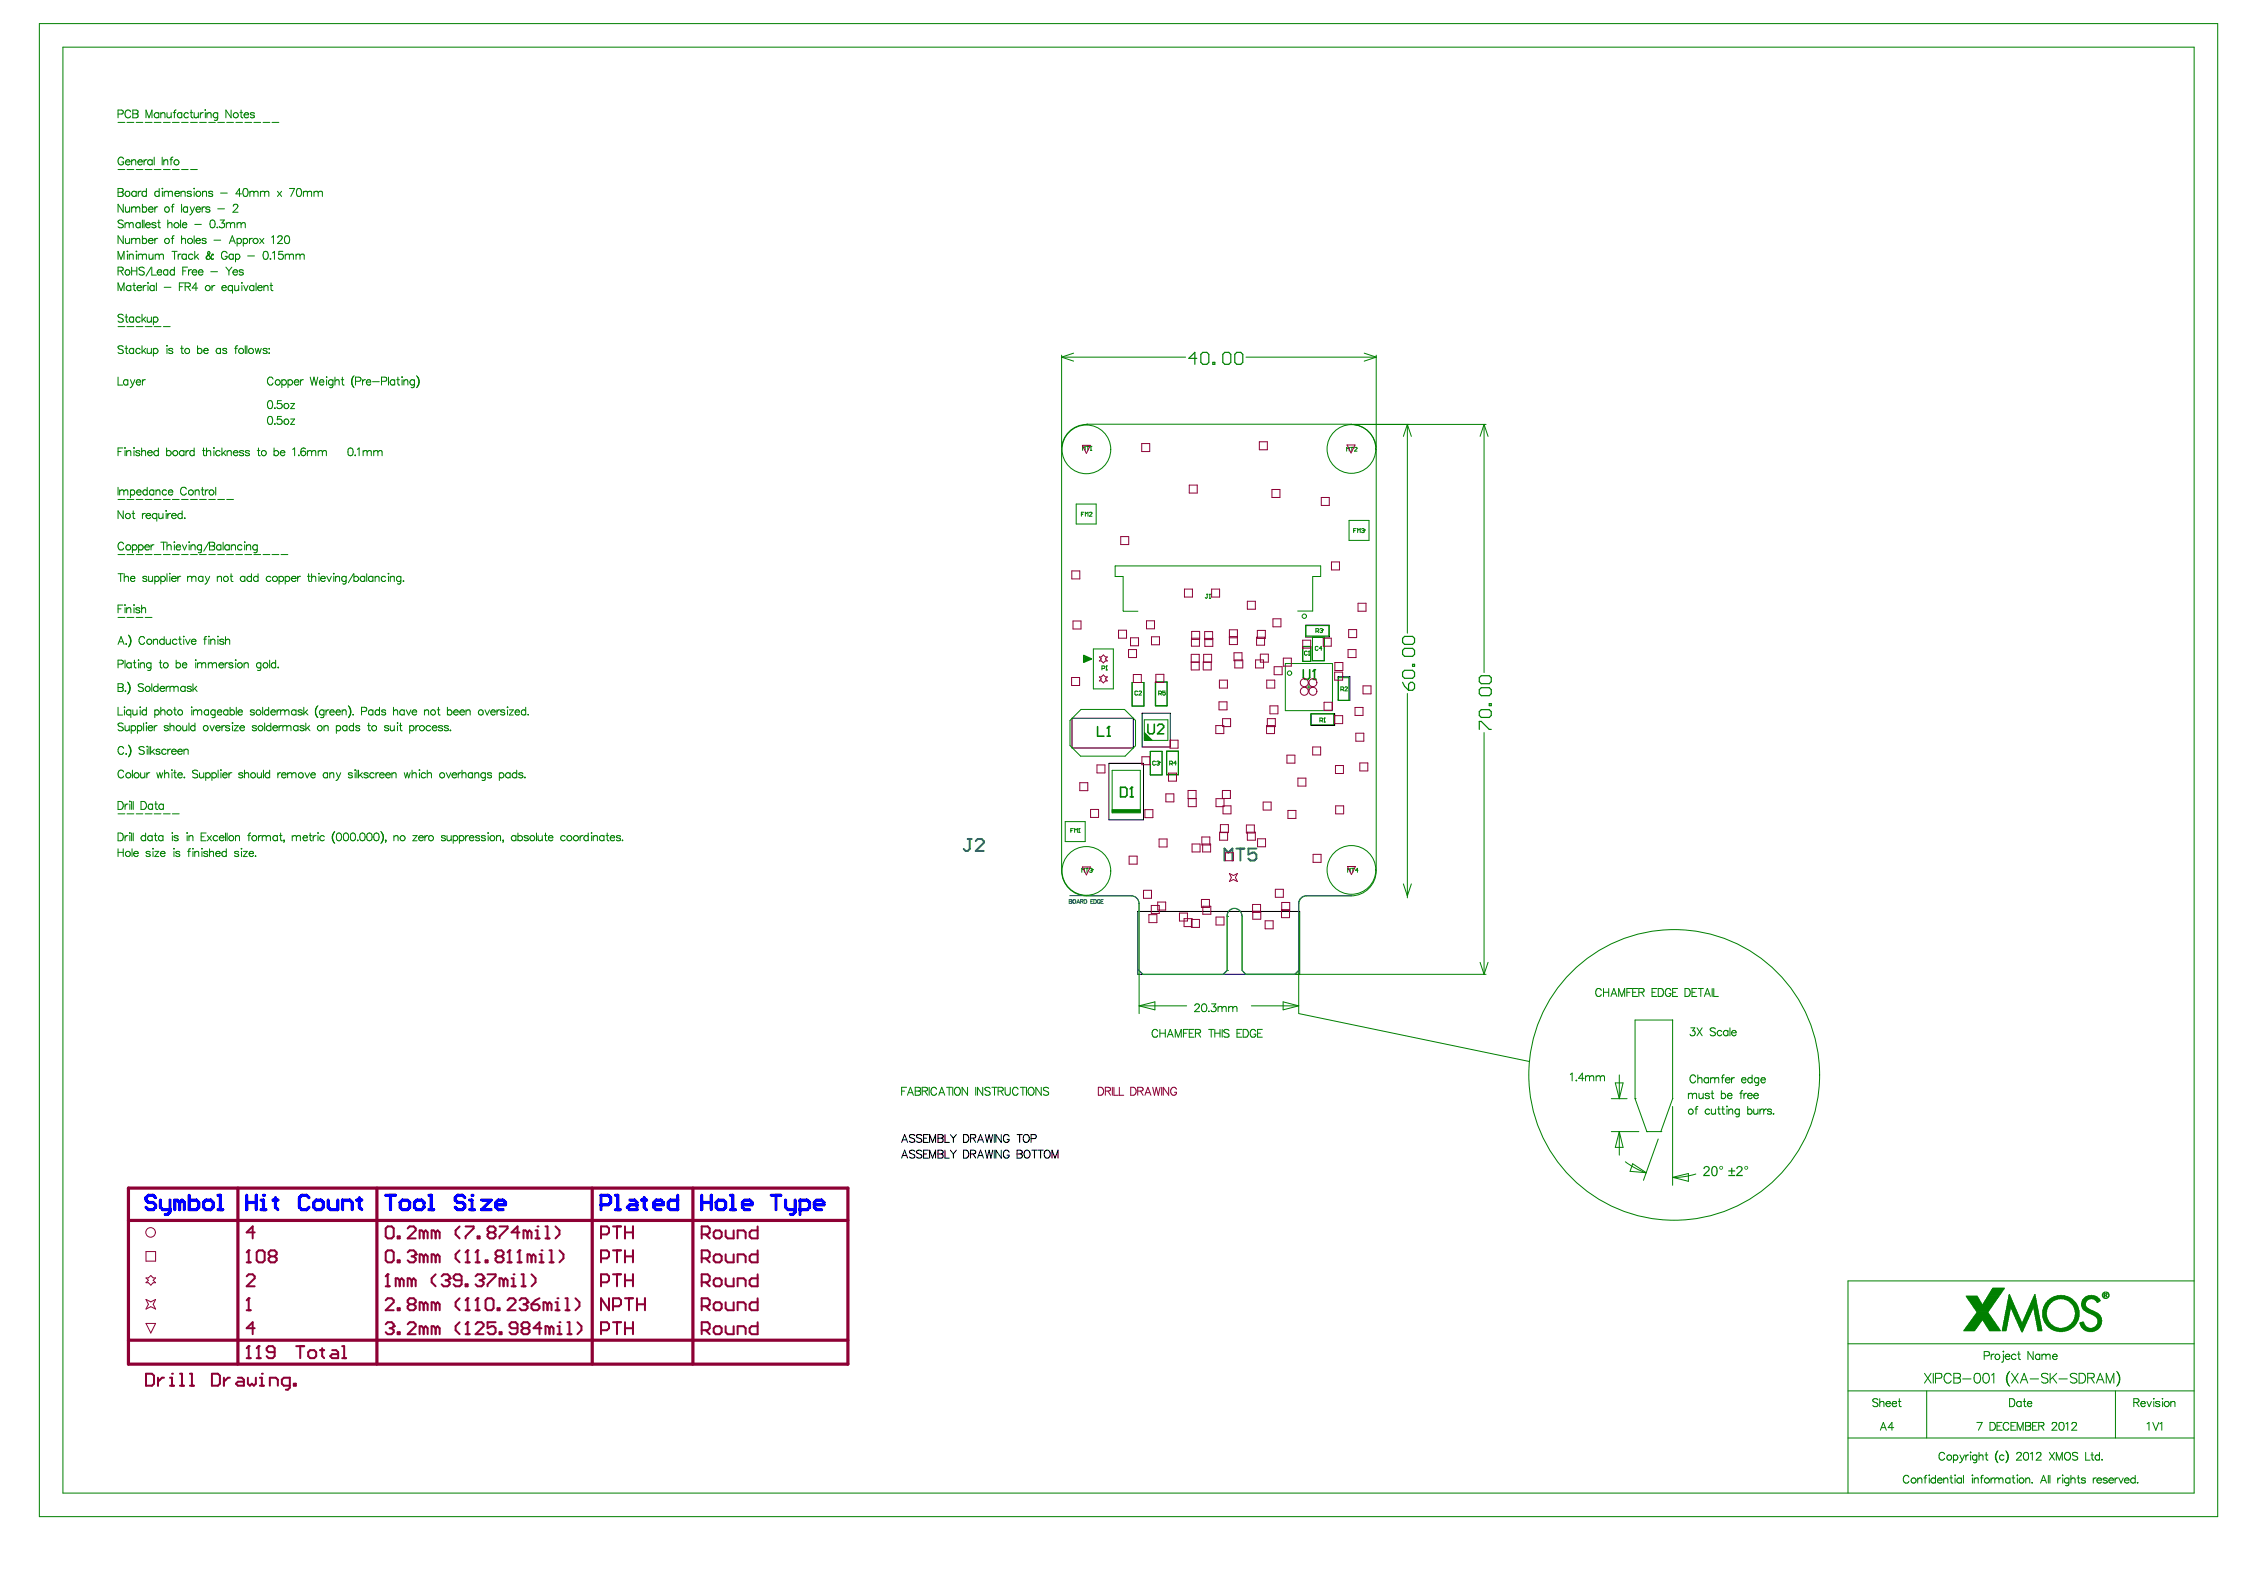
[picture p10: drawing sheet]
<svg xmlns="http://www.w3.org/2000/svg" width="480mm" height="336mm" viewBox="0 0 480 336" stroke-linecap="round" stroke-linejoin="round" font-family="sans-serif">
<g fill="none" stroke="#000" stroke-width=".21">
<path d="M275.7 136.8h1.7v3.2h-1.7zM276.3 132.3h5v2.5h-5zM277.8 134.8h2.5v5h-2.5zM226.9 152h13v6.3h-13zM239.6 144.4h2.5v5h-2.5zM241.7 150.9h6v7.2h-6zM243.4 159h2.5v5h-2.5zM244.5 144.3h2.5v5h-2.5zM246.9 159h2.5v5h-2.5zM277.5 151h5v2.5h-5zM283.2 143.2h2.5v5h-2.5zM234.7 161.5h7.3v12h-7.3z"/>
<path d="M240.8 192.9h34.3v13.3h-34.3z"/>
</g>
<g fill="none" stroke="#008000" stroke-width=".21">
<path d="M8.3 5h461v316h-461zM13.3 10h451.1v306h-451.1zM25 24.1h1l.1-.3-.1-.4-1-.1v1.6M25 39.9l1 .1 .1 .4-.4 .3 .4 .3-.1 .5-1 .1zM25 35.9h1.4M25 25.9h1.4M26.2 33.6a.57 .57 0 0 0-.8-.3 .87 .87 0 0 0-.4 .9 .87 .87 0 0 0 .8 .7l.4-.4v-.2h-.4M26.5 34.3a.55 .55 0 0 0 .4 .6 .55 .55 0 0 0 .6-.2M26.6 34.1a.47 .47 0 0 1 .6-.3 .47 .47 0 0 1 .3 .5h-1zM26.9 35.9h1.4M26.9 25.9h1.4M27.6 23.7a.61 .61 0 0 0-.7-.4 .61 .61 0 0 0-.4 .6 .67 .67 0 0 0 .2 .9 .67 .67 0 0 0 .9-.2"/>
<path d="M27.9 33.8v1.1M27.9 34.1l.3-.3 .5 .1v1M28.1 23.3h.7l.4 .2v.4l-.4 .2 .4 .1-.1 .6-1 .1zM28.1 24.1h.7M28.8 35.9h1.4M28.8 25.9h1.4M29.2 34.3l.1 .4 .2 .2 .6-.2M29.3 34.1a.44 .44 0 0 1 .5-.3 .44 .44 0 0 1 .3 .5h-.9zM30.5 33.8v1.1M30.7 35.9h1.5M30.7 25.9h1.5M30.9 24.9v-1.6l.6 1.6 .7-1.6v1.6"/>
<path d="M31 39.9v1.7M31.1 33.8l-.4 .1-.2 .4M32.2 34.1a.54 .54 0 0 0-.8-.1 .54 .54 0 0 0 0 .8 .54 .54 0 0 0 .8-.1M32.2 33.8v1.1M32.6 35.9h1.5M32.6 25.9h1.5M32.6 33.3v1.6M33.6 23.8v1.1M33.6 24.1a.54 .54 0 0 0-.8-.1 .54 .54 0 0 0 0 .8 .54 .54 0 0 0 .8-.1M33.7 39.9v1.7M34 24.1l.3-.2a.38 .38 0 0 1 .6 .2v.8M34 23.8v1.1"/>
<path d="M34.3 39.9h.2zM34.3 33.3v1.6M34.6 35.9h1.4M34.6 25.9h1.4M34.7 34.1l.3-.3 .5 .1v1M34.7 33.8v1.1M35.3 23.8l.1 1 .4 .1 .4-.3M36 33.8h.5M36.2 23.8v1.1M36.5 35.9h1.4M36.5 25.9h1.4M36.6 33.3h-.3l-.1 .3v1.3"/>
<path d="M36.6 23.8h.6M37.3 23.3l-.3 .1-.1 .2v1.3M38.4 35.9h1.4M38.4 25.9h1.4M38.5 23.8v1.1M38.5 24.1a.52 .52 0 0 0-.8-.1 .52 .52 0 0 0 0 .8 .52 .52 0 0 0 .8-.1M39.9 24.1a.52 .52 0 0 0-.8-.1 .52 .52 0 0 0 0 .8 .52 .52 0 0 0 .8-.1M40.2 23.8h.6M40.3 35.9h1.5M40.3 25.9h1.5M40.5 23.3v1.3v.2l.4 .1M41 39.9h.2z"/>
<path d="M41.1 23.8l.1 1 .4 .1 .4-.3M42 23.8v1.1M42.2 25.9h1.5M42.4 23.8v1.1M43 23.8l-.3 .1-.3 .4M43.4 23.3h.1zM43.5 23.8v1.1M43.8 24.1l.2-.2a.38 .38 0 0 1 .7 .2v.8M43.8 23.8v1.1M44.2 25.9h1.4M46.1 25.9h1.4M46.1 24.1a.54 .54 0 0 0-.8-.1 .54 .54 0 0 0 0 .8 .54 .54 0 0 0 .8-.1"/>
<path d="M46.1 23.8l-.1 1.6-.3 .1-.3-.1M48 25.9h1.4M48.9 23.3v1.6l-1.1-1.6v1.6M49.9 25.9h1.4M50.8 23.8h.5M51 23.3v1.3l.1 .2 .3 .1M51.6 40a.53 .53 0 0 1 .8 .2 .79 .79 0 0 1 .1 1 .79 .79 0 0 1-.9 .3l-.2-.6zM51.7 24.3v.4l.3 .2 .6-.2M51.7 24.1a.44 .44 0 0 1 .6-.3 .44 .44 0 0 1 .3 .5h-.9zM51.8 25.9h1.5M53.7 25.9h1.5M53.8 24.1a.47 .47 0 0 0-.4-.3 .47 .47 0 0 0-.4 .3l.8 .4v.2a.51 .51 0 0 1-.8 0"/>
<path d="M55.7 25.9h1.4M57.6 25.9h1.4M61.3 39.9h1.1l-.9 1.7M62.9 40a.53 .53 0 0 1 .8 .2 .79 .79 0 0 1 .1 1 .79 .79 0 0 1-.9 .3l-.2-.6zM25 57.3l1-.1 .1-.2-.1-.4-1-.1v1.7M25 54.9v-1.7l.6 1.7 .7-1.7v1.7M25 40.7h.7M25.5 57.3l.6 .9M26.1 43.2v1.7l-1.1-1.7v1.7M26.1 46.8a.61 .61 0 0 0-.6-.3 .61 .61 0 0 0-.5 .4l.2 .3 .8 .3 .1 .5a.77 .77 0 0 1-1.1 0M26.1 49.9v1.6l-1.1-1.6v1.6M26.5 47.1v1.1"/>
<path d="M26.5 47.4l.3-.3 .5 .1 .1 .2M26.5 43.8l.1 1 .4 .1 .4-.3M26.5 50.4v.8a.38 .38 0 0 0 .7 .3l.2-.3M26.9 53.2h.2zM27 53.8v1.1M27.4 47.4l.3-.3 .4 .1 .1 1M27.4 54.1a.58 .58 0 0 1 .7-.3l.1 1.1M27.4 47.4v.8M27.4 53.8v1.1M27.4 43.8v1.1M27.4 50.4v1.1M27.9 43.8v1.1"/>
<path d="M27.9 50.4v1.1M27.9 56.5v1.7M27.9 57.3h1.1M27.9 50.7l.3-.3 .5 .1v.2M27.9 44.1l.3-.3 .5 .1v.2M28.4 59.9v1.3v.2l.3 .1M28.7 44.1l.4-.3 .4 .1 .1 1M28.7 50.7l.4-.3 .4 .1 .1 1M28.7 44.1v.8M28.7 50.7v.8M28.8 53.2h.2zM28.8 40.7a.54 .54 0 0 0-.8-.1 .54 .54 0 0 0 0 .8 .54 .54 0 0 0 .8-.1"/>
<path d="M28.8 40.5v1.1M28.9 53.8v1.1M29 56.5v1.7M29.3 40.5v1.1M29.3 53.8v1.1M29.3 54.1a.61 .61 0 0 1 .8-.3v.3M29.7 47.1v1.1M29.7 47.4a.52 .52 0 0 0-.8-.1 .52 .52 0 0 0 0 .8 .52 .52 0 0 0 .8-.1M29.9 40.5a.49 .49 0 0 0-.6 .4M30.1 54.1a.58 .58 0 0 1 .8-.3l.1 1.1M30.1 44a.52 .52 0 0 1 .8 0 .52 .52 0 0 1 0 .7 .52 .52 0 0 1-.8 0M30.1 50.7a.52 .52 0 0 1 .8-.1 .52 .52 0 0 1 0 .8 .52 .52 0 0 1-.8-.1"/>
<path d="M30.1 43.2v1.7M30.1 46.6v1.6M30.1 49.9v1.6M30.1 54.1v.8M30.5 46.6v1.6M30.5 56.8a.61 .61 0 0 0-.6-.3 .61 .61 0 0 0-.5 .5l1 .5 .1 .5a.69 .69 0 0 1-1.1 0M30.8 47.6a.55 .55 0 0 0 .3 .6 .55 .55 0 0 0 .7-.2M30.9 47.4a.47 .47 0 0 1 .5-.3 .47 .47 0 0 1 .4 .5h-1zM31 40.7a.52 .52 0 0 0-.8-.1 .52 .52 0 0 0 0 .8 .52 .52 0 0 0 .8-.1M31.2 59.9h.2zM31.5 50.9a.51 .51 0 0 0 .2 .6 .51 .51 0 0 0 .7-.2M31.5 44.3a.51 .51 0 0 0 .2 .6 .51 .51 0 0 0 .7-.2"/>
<path d="M31.5 44a.47 .47 0 0 1 .5-.2 .47 .47 0 0 1 .4 .5h-.9zM31.5 50.7l.6-.3 .3 .5h-.9zM31.5 53.8l.1 1 .4 .1 .4-.4M32 56.5l-1.1 1.9M32.1 56.5v1.7h1M32.4 53.8v1.1M32.8 43.8v1.1M32.8 50.4v1.1M32.8 54.1a.58 .58 0 0 1 .8-.3l.1 .3M32.8 53.8v1.1M33 47.4a.5 .5 0 0 0-.9 0l.9 .5-.3 .3-.6-.2M33.1 59.9v1.6"/>
<path d="M33.3 57.6v.1a.49 .49 0 0 0 .3 .5 .49 .49 0 0 0 .6-.2M33.4 57.3a.44 .44 0 0 1 .5-.2 .44 .44 0 0 1 .3 .5h-.9zM33.4 47.1h.5M33.4 50.4a.52 .52 0 0 0-.6 .5M33.4 43.8a.51 .51 0 0 0-.6 .5M33.6 46.6v1.5l.4 .1M33.7 54.1l.2-.3h.6l.1 1.1M33.7 40.7a.52 .52 0 0 0-.8-.1 .52 .52 0 0 0 0 .8 .52 .52 0 0 0 .8-.1M33.7 54.1v.8M34.4 40.5v1.1M34.7 40.5v1.1M34.7 40.8a.61 .61 0 0 1 .9-.3v.3"/>
<path d="M35.5 57.3a.52 .52 0 0 0-.8 0 .52 .52 0 0 0 0 .7 .52 .52 0 0 0 .8 0M35.5 46.6v1.6M35.5 57.1v1.1M35.5 47.4l.4-.3 .4 .1 .1 1M35.6 40.8a.58 .58 0 0 1 .8-.3l.1 1.1M35.6 40.8v.8M36.2 50.4h.6M36.2 43.8h.6M36.4 53.2h1.1M36.9 43.2l-.4 .1v1.6M36.9 49.9l-.4 .1v1.5M36.9 57.3a.52 .52 0 0 0-.8 0 .52 .52 0 0 0 0 .7 .52 .52 0 0 0 .8 0"/>
<path d="M36.9 56.5v1.7M36.9 53.2v1.7M37 40.9a.51 .51 0 0 0 .3 .6 .51 .51 0 0 0 .7-.2M37.1 40.7l.6-.2 .2 .1 .1 .3h-1zM37.7 53.8v1.1M38.2 46.6v1.6M38.3 40.8l.3-.3h.5l.1 1.1M38.3 40.5v1.1M38.3 53.8a.49 .49 0 0 0-.6 .4M38.4 50.7l.4-.3 .4 .1 .1 1M38.4 43.2v1.7M38.4 49.9v1.6"/>
<path d="M38.6 47.6v.1a.51 .51 0 0 0 .4 .5 .51 .51 0 0 0 .5-.2M38.7 57.3h.6M38.8 47.2l.4-.1 .3 .5h-.9zM39 59.9h-1v1.6M39.4 54a.52 .52 0 0 0-.7-.1 .52 .52 0 0 0 0 .8 .52 .52 0 0 0 .7-.1M39.4 53.8v1.1M39.7 56.5h-1v1.7M39.7 43.8v1.1M39.7 44a.52 .52 0 0 0-.8 0 .52 .52 0 0 0 0 .7 .52 .52 0 0 0 .8 0M39.9 57.1v1.1M40.2 43.8l.5 1.1M40.5 40.7l-.3-.2h-.5l-.1 .2 .1 .2 .7 .2 .1 .2a.49 .49 0 0 1-.4 .3 .49 .49 0 0 1-.5-.3"/>
<path d="M40.5 57.1a.51 .51 0 0 0-.6 .5M40.7 57.6v.1a.52 .52 0 0 0 .4 .5 .52 .52 0 0 0 .5-.2M40.7 44.9l-.5 .6M40.8 57.3a.47 .47 0 0 1 .5-.2 .47 .47 0 0 1 .3 .5h-.9zM40.8 54a.52 .52 0 0 0-.7-.1 .52 .52 0 0 0 0 .8 .52 .52 0 0 0 .7-.1M41.1 40.5v1.1M41.1 49.9v1.6M41.2 43.8l-.5 1.1M41.2 53.2v1.7M41.2 47.5h1.4M41.5 44.3v.1a.49 .49 0 0 0 .3 .5 .49 .49 0 0 0 .6-.2M41.5 50.9v.2a.49 .49 0 0 0 .4 .4 .49 .49 0 0 0 .5-.2"/>
<path d="M41.5 54.2l.6 .7M41.6 50.7l.5-.3 .3 .5h-.9zM41.7 43.9l.4-.1 .3 .5h-.9zM42 57.6v.1a.52 .52 0 0 0 .4 .5 .52 .52 0 0 0 .5-.2M42 53.8l-.8 .7M42.1 57.3a.47 .47 0 0 1 .5-.2 .47 .47 0 0 1 .3 .5h-.9zM42.8 43.8v1.1M42.8 51.3a.47 .47 0 0 0 .4 .3 .47 .47 0 0 0 .4-.3M42.9 40.8a.58 .58 0 0 1 .7-.3l.1 1.1M42.9 40.5v1.1M43.4 43.8a.51 .51 0 0 0-.6 .5M43.6 51.2v.1"/>
<path d="M43.6 50.7a.51 .51 0 0 0-.8 0v.1l.6 .2 .2 .2M44 53.6l.2-.4a.37 .37 0 0 1 .2 .4 .37 .37 0 0 1-.2 .3l-.6 .5 .1 .4 .3 .1M44 53.6l1 1.3M44 53.6a1.97 1.97 0 0 0 1 1.3M44 54.1a.44 .44 0 0 0-.3 .4 .44 .44 0 0 0 .3 .4M44.4 44a.5 .5 0 0 0-.9 0l.3 .3 .5 .1 .1 .3a.5 .5 0 0 1-.9 0M44.6 57.5h1.4M44.6 46.6a.55 .55 0 0 1 .8 .3 .83 .83 0 0 1-.5 1.3l-.3-.1-.2-.6zM45 53.9l.1-.1v.2zM45 40.7l-.3-.2h-.5v.2v.2l.7 .2 .1 .2a.47 .47 0 0 1-.4 .3 .47 .47 0 0 1-.4-.3M45.1 53.8h-.2l-.2 .6-.4 .4-.3 .1M45.1 54.7l-.1 .2"/>
<path d="M45.3 50.8h1.4M45.9 48.1h.2zM46.1 44.2h1.4M46.6 46.6h.9l-.5 .6a.56 .56 0 0 1 .4 .8 .56 .56 0 0 1-.9 .1l-.1-.2M46.7 40.9h1.4M47.8 56.5l.6 .8M47.9 47.1v1.1M47.9 47.4l.4-.3 .4 .1 .1 .2M48.1 53.6a.6 .6 0 0 0-.7-.4 .6 .6 0 0 0-.5 .6v.4a.59 .59 0 0 0 .6 .7 .59 .59 0 0 0 .6-.7h-.5M48.4 57.3v.9M48.5 51.5l.7-1.6 .6 1.6M48.7 51h.8"/>
<path d="M48.8 47.4l.4-.3 .4 .1 .1 1M48.8 47.4v.8M49.1 56.5l-.7 .8M49.3 57.6v.1a.52 .52 0 0 0 .4 .5 .52 .52 0 0 0 .6-.2M49.4 57.3a.47 .47 0 0 1 .5-.2 .47 .47 0 0 1 .4 .5h-1zM49.4 54a.52 .52 0 0 0-.8-.1 .52 .52 0 0 0 0 .8 .52 .52 0 0 0 .8-.1M49.4 43.6l.3-.4 .5 .1 .1 .3-.2 .5-.8 .8h1.1M49.4 53.8v1.1M49.8 53.8v1.6M49.8 54a.52 .52 0 0 1 .8-.1 .52 .52 0 0 1 0 .8 .52 .52 0 0 1-.8-.1M50.2 50.7a.52 .52 0 0 1 .7-.1 .52 .52 0 0 1 0 .8 .52 .52 0 0 1-.7-.1M50.2 47.1v1.1"/>
<path d="M50.2 50.4v1.7M50.2 47.4l.4-.3 .4 .1v.2M51 47.4l.4-.3 .4 .1 .1 1M51 47.4v.8M51.1 59.9h.2zM51.1 41h-1.2l.8-1.1v1.7M51.5 50.7a.52 .52 0 0 1 .8-.1 .52 .52 0 0 1 0 .8 .52 .52 0 0 1-.8-.1M51.5 57.3a.5 .5 0 0 0-.9 0l.3 .3 .5 .1 .1 .3a.5 .5 0 0 1-.9 0M51.5 50.4v1.7M52.4 54.2h1.5M52.8 50.4v1.1M52.9 40.8a.61 .61 0 0 1 .8-.3v.3"/>
<path d="M52.9 40.5v1.1M53.4 50.4a.52 .52 0 0 0-.6 .5M53.7 40.8v.8M53.7 40.8l.3-.3h.5l.1 1.1M54.2 59.9v1.6M55 50.4l.8 1.1M55.1 40.8l.4-.3h.4l.1 .3M55.1 40.5v1.1M55.8 50.4l-.8 1.1M55.9 53.3a.53 .53 0 0 1 .8 .2 .79 .79 0 0 1 0 1 .79 .79 0 0 1-.8 .3l-.2-.6zM56 40.8a.61 .61 0 0 1 .8-.3l.1 1.1M56 40.8v.8"/>
<path d="M57.2 54.8h.1zM57.4 59.9v1.3v.2l.4 .1M57.5 50.2l.4-.3v1.6M57.7 53.5l.4-.3v1.7M58.7 40.5l.9 1.1M59.6 50l-.5-.1-.3 .4M59.6 50h.1M59.6 40.5l-.9 1.1M59.6 50l.1 .4-.2 .3-.8 .8h1.1M59.9 53.2h-.8l-.1 .7a.58 .58 0 0 1 .9 0 .58 .58 0 0 1-.2 .9 .58 .58 0 0 1-.8-.3M60.4 54.1a.61 .61 0 0 1 .8-.3l.1 .3M60.4 53.8v1.1"/>
<path d="M60.4 50a.51 .51 0 0 1 .8 .2v1a.51 .51 0 0 1-.5 .4 .51 .51 0 0 1-.4-.4 1.3 1.3 0 0 1 .1-1.2zM61.3 54.1a.58 .58 0 0 1 .7-.3l.1 1.1M61.3 54.1v.8M62.6 54.1a.58 .58 0 0 1 .8-.3l.1 .3M62.6 53.8v1.1M63.5 54.1l.2-.3h.6l.1 1.1M63.5 54.1v.8M64.2 40.8a.61 .61 0 0 1 .8-.3l.1 .3M64.2 40.5v1.1M65.1 40.8l.2-.3h.6v1.1M65.1 40.8v.8M66.5 40.8l.4-.3h.4v.3"/>
<path d="M66.5 40.5v1.1M67.3 40.8a.61 .61 0 0 1 .8-.3l.1 1.1M67.3 40.8v.8M25 61.5v-1.6l.6 1.6 .7-1.6v1.6M25 79.8v1.7h1M25 69.1h1.4M26.1 66.8a.6 .6 0 0 0-.6-.3 .6 .6 0 0 0-.5 .4l1 .6 .1 .4a.69 .69 0 0 1-1.1 0M26.1 73.4a.63 .63 0 0 0-1.1 .2l.2 .2 .8 .3 .1 .5a.77 .77 0 0 1-1.1 0M26.5 73.7h.5M26.5 67.1h.5M26.7 73.2v1.3l.1 .2 .3 .1M26.7 66.5v1.4l.1 .2 .3 .1"/>
<path d="M26.9 69.1h1.4M27.7 60.4v1.1M27.7 60.7a.54 .54 0 0 0-.8-.1 .54 .54 0 0 0 0 .8 .54 .54 0 0 0 .8-.1M28.1 60.4h.6M28.3 67.1v1.1M28.3 73.7v1.1M28.3 74a.52 .52 0 0 0-.8-.1 .52 .52 0 0 0 0 .8 .52 .52 0 0 0 .8-.1M28.3 67.3a.52 .52 0 0 0-.8-.1 .52 .52 0 0 0 0 .8 .52 .52 0 0 0 .8-.1M28.8 69.1h1.4M29 60.9v.1a.51 .51 0 0 0 .4 .5 .51 .51 0 0 0 .5-.2M29.2 60.5h.6l.1 .4h-.9zM29.7 74a.52 .52 0 0 0-.8-.1 .52 .52 0 0 0 0 .8 .52 .52 0 0 0 .8-.1"/>
<path d="M29.7 67.3a.52 .52 0 0 0-.8-.1 .52 .52 0 0 0 0 .8 .52 .52 0 0 0 .8-.1M30.1 66.5v1.7M30.1 73.2v1.6M30.3 60.4v1.1M30.4 74.2l.5 .6M30.4 67.6l.5 .6M30.7 69.1h1.5M30.8 73.7l-.7 .8M30.8 67.1l-.7 .8M30.9 60.4a.52 .52 0 0 0-.6 .5M31.2 67.1v1l.5 .1 .3-.3M31.2 73.7v1l.5 .1 .3-.3"/>
<path d="M31.3 60.4v1.1M32 67.1v1.1M32 73.7v1.1M32.5 67.3a.54 .54 0 0 1 .8-.1 .54 .54 0 0 1 0 .8 .54 .54 0 0 1-.8-.1M32.5 74a.54 .54 0 0 1 .8-.1 .54 .54 0 0 1 0 .8 .54 .54 0 0 1-.8-.1M32.5 67.1v1.6M32.5 73.7v1.7M32.6 69.1h1.5M32.6 60.7a.52 .52 0 0 0-.7-.1 .52 .52 0 0 0 0 .8 .52 .52 0 0 0 .7-.1M32.6 60.4v1.1M34.6 69.1h1.4M34.7 60.8h1.5"/>
<path d="M35.3 73.2h.1zM35.3 73.7v1.1M36.6 74a.47 .47 0 0 0-.5-.3 .47 .47 0 0 0-.4 .3l.8 .4 .1 .2a.51 .51 0 0 1-.9 0M38 60.7h.6M38.2 73.7h.6M38.5 73.2v1.3l.1 .2 .2 .1M39.2 60.7l1-.1 .1-.4-.4-.3h-.7v1.6M39.7 60.7l.6 .8M41.8 73.2v1.6M41.8 74a.52 .52 0 0 1 .8-.1 .52 .52 0 0 1 0 .8 .52 .52 0 0 1-.8-.1M41.8 61h-1.1l.8-1.1v1.6M43.1 74.2v.2a.51 .51 0 0 0 .4 .4 .51 .51 0 0 0 .5-.2"/>
<path d="M43.3 73.8h.6l.1 .4h-.9zM44.9 60.4v1.1M45.5 60.4l-.4 .1-.2 .4M46.7 74a.52 .52 0 0 0-.8-.1 .52 .52 0 0 0 0 .8 .52 .52 0 0 0 .8-.1M46.7 73.7v1.1M47 60.9a.52 .52 0 0 0 .3 .6 .52 .52 0 0 0 .6-.2M47 60.7a.46 .46 0 0 1 .5-.3 .46 .46 0 0 1 .4 .5h-.9zM48 74a.47 .47 0 0 0-.4-.3 .47 .47 0 0 0-.5 .3l.8 .4 .1 .2a.51 .51 0 0 1-.9 0M49.2 60.7a.52 .52 0 0 0-.8-.1 .52 .52 0 0 0 0 .8 .52 .52 0 0 0 .8-.1M49.2 60.4v1.7M49.7 73.7h.5M49.7 60.4v1a.55 .55 0 0 0 .8-.2"/>
<path d="M50.3 73.2l-.3 .1-.1 .2v1.3M50.5 60.4v1.1M51.2 60.4v1.1M51.6 60.4l.4 1.1 .5-1.1M51.9 73.2v1.6M52.2 73.2v1.6M53.7 60.7a.52 .52 0 0 0-.7-.1 .52 .52 0 0 0 0 .8 .52 .52 0 0 0 .7-.1M53.7 60.4v1.1M54 73.7l.3 1.1 .4-1.1 .3 1.1 .3-1.1M54.5 60.9l.1 .4 .3 .2 .6-.2M54.6 60.7a.44 .44 0 0 1 .5-.3 .44 .44 0 0 1 .4 .5h-1zM55.8 60.8l.4-.4 .4 .1 .1 1"/>
<path d="M55.8 60.4v1.1M56.5 74a.47 .47 0 0 0-.4-.3 .47 .47 0 0 0-.4 .3l.8 .4v.2a.51 .51 0 0 1-.8 0M56.9 73.8h.1zM56.9 74.7h.1zM57.2 60.4h.5M65.6 79.8l.5 1.7 .4-1.7 .4 1.7 .4-1.7M69.1 79.7v.2zM70.9 79.8v1.7M72.5 79.8v1.4v.2l.3 .1M74.8 79.7l-.4 .9 .1 .7 .3 .6M74.8 79.7l-.3 .9v.7l.3 .6M74.9 79.5l-.1 .2"/>
<path d="M82.2 79.8v1.7M84.2 79.8v1.4l.1 .2 .3 .1M85 79.8h.2zM88.1 79.5l.2 .2M88.3 79.7l.2 .2a1.62 1.62 0 0 1-.2 2M88.3 79.7l.3 .9-.1 1M224.7 75.6l2.5 .8M224.7 75.2v19.5M224.7 75.6h26.2M227.2 74.7l-2.5 .9M263.7 75.6h27.6M288.7 74.7l2.6 .9"/>
<path d="M291.3 75.2v19.5M291.3 75.6l-2.6 .8M25 95.6h.6M26 94.8h-1v1.6M26.4 94.8h.1zM26.5 95.3v1.1M26.8 95.3v1.1M26.8 95.6l.3-.2a.38 .38 0 0 1 .6 .2v.8M27.1 80.4v1.1M27.1 80.6a.52 .52 0 0 0-.8-.1 .52 .52 0 0 0 0 .8 .52 .52 0 0 0 .8-.1M27.6 80.4l.5 1.1M28.1 81.5l-.6 .5"/>
<path d="M28.3 94.8h.1zM28.4 95.3v1.1M28.5 80.4l-.4 1.1M28.8 80.9v.1a.49 .49 0 0 0 .4 .5 .49 .49 0 0 0 .6-.3M29 80.4h.5l.3 .5h-1zM29.6 95.6a.51 .51 0 0 0-.9 0l.3 .2 .5 .2 .1 .2a.47 .47 0 0 1-.4 .3 .47 .47 0 0 1-.5-.3M30 94.8v1.6M30 95.6l.4-.3 .3 .1 .1 1M30.1 80.4v1.1M30.8 80.4a.51 .51 0 0 0-.7 .5M31.2 95.8l.1 .4a.5 .5 0 0 0 .9 0M31.3 95.6l.6-.3 .3 .5h-1z"/>
<path d="M33.5 95.6a.54 .54 0 0 0-.8-.1 .54 .54 0 0 0 0 .8 .54 .54 0 0 0 .8-.1M33.5 94.8v1.6M35.3 95.6a.54 .54 0 0 1 .8-.1 .54 .54 0 0 1 0 .8 .54 .54 0 0 1-.8-.1M35.3 94.8v1.6M38.9 95.3v1.1M38.9 95.6a.54 .54 0 0 0-.8-.1 .54 .54 0 0 0 0 .8 .54 .54 0 0 0 .8-.1M39.4 95.3v1.1M40 95.3l-.4 .1-.2 .4M41.1 95.6a.52 .52 0 0 0-.8-.1 .52 .52 0 0 0 0 .8 .52 .52 0 0 0 .8-.1M41.1 94.8v1.6M42.9 95.3h.5M43.1 94.8v1.4l.1 .2h.3"/>
<path d="M43.7 95.6l.3-.2a.38 .38 0 0 1 .6 .2v.8M43.7 94.8v1.6M45.2 94.8h.2zM45.3 95.3v1.1M46.6 95.6a.52 .52 0 0 0-.8-.1 .52 .52 0 0 0 0 .8 .52 .52 0 0 0 .8-.1M47 94.8v1.6M47.3 95.8l.5 .6M47.7 95.3l-.7 .9M48.1 95.6l.2-.2a.38 .38 0 0 1 .7 .2v.8M48.1 95.3v1.1M49.4 95.8l.1 .4a.5 .5 0 0 0 .8 0M49.5 95.6l.5-.3 .3 .5h-.9z"/>
<path d="M51.6 95.6l-.4-.3-.5 .3 .1 .1 .7 .3 .1 .2a.5 .5 0 0 1-.9 0M52.8 95.6l-.3-.3-.6 .3 .1 .1 .7 .3 .1 .2a.5 .5 0 0 1-.9 0M54.4 95.3h.6M54.7 94.8v1.6h.4M56.9 88.2a.49 .49 0 0 1 .7 .3l.1 .3a.75 .75 0 0 1-.6 1 1.07 1.07 0 0 1-.2-1.6zM56.9 84.9a.49 .49 0 0 1 .7 .2l.1 .4a.75 .75 0 0 1-.6 1 1.07 1.07 0 0 1-.2-1.6zM57.8 80.2a.6 .6 0 0 0-.7-.4 .6 .6 0 0 0-.5 .6v.5a.6 .6 0 0 0 .5 .6 .6 .6 0 0 0 .7-.4M58 95.6a.54 .54 0 0 1 .8-.1 .54 .54 0 0 1 0 .8 .54 .54 0 0 1-.8-.1M58 94.8v1.6M58.1 89.7h.2zM58.1 86.4h.2zM59.3 95.8l.1 .4a.5 .5 0 0 0 .9 0"/>
<path d="M59.4 95.6l.5-.3 .4 .5h-1zM59.6 88.1h-.8l-.1 .7a.6 .6 0 0 1 .9 0 .6 .6 0 0 1-.1 .9 .6 .6 0 0 1-.9-.2M59.6 84.8h-.8l-.1 .7a.6 .6 0 0 1 .9 0 .6 .6 0 0 1-.1 .9 .6 .6 0 0 1-.9-.3M59.6 80.6a.54 .54 0 0 1 .8-.1 .54 .54 0 0 1 0 .8 .54 .54 0 0 1-.8-.1M59.6 80.4v1.6M61 80.6a.54 .54 0 0 1 .8-.1 .54 .54 0 0 1 0 .8 .54 .54 0 0 1-.8-.1M61 80.4v1.6M61.5 88.7h.9l-.9 1.1h.9M61.5 85.4h.9l-.9 1.1h.9M61.9 95.1l.5-.3v1.6M62.3 80.9v.1a.52 .52 0 0 0 .4 .5 .52 .52 0 0 0 .5-.3M62.4 80.6a.47 .47 0 0 1 .5-.2 .47 .47 0 0 1 .3 .5h-.9z"/>
<path d="M63.2 96.4h.1zM63.6 80.4v1.1M64.2 80.4a.56 .56 0 0 0-.6 .5M64.6 95l-.1-.1a.56 .56 0 0 0-.8 .2v.8M65.1 95.3v1.1M65.1 95.6l.2-.2a.38 .38 0 0 1 .6 .2M65.9 95.6v.8M65.9 95.6l.4-.3 .4 .1 .1 1M67.3 95.3v1.1M67.3 95.6l.4-.3 .4 .1 .1 .2M67.6 80.9v.1a.49 .49 0 0 0 .4 .5 .49 .49 0 0 0 .5-.3M67.8 80.4h.6l.1 .5h-.9z"/>
<path d="M68.2 95.6v.8M68.2 95.6l.4-.3 .4 .1 .1 1M69.1 80.4v1.1M70.5 80.6a.54 .54 0 0 0-.8-.1 .54 .54 0 0 0 0 .8 .54 .54 0 0 0 .8-.1M70.5 80.4l-.1 1.5-.3 .1h-.4M70.9 80.7l.4-.3h.4l.1 1.1M72.2 80.4h.6M73.8 94.9a.56 .56 0 0 1 .9 .2 .83 .83 0 0 1-.6 1.3l-.4-.2v-1.1zM74.8 81.9l.1 .1M75.2 96.3v.1zM75.2 80.7l1-.1 .2-.2-.1-.4-.3-.2h-.8v1.7M75.6 95.1l.4-.3v1.6"/>
<path d="M76.7 80.4v1.1M76.9 95.6a.55 .55 0 0 1 .8-.2v.2M76.9 95.3v1.1M77.4 80.4a.56 .56 0 0 0-.7 .5M77.5 80.9v.1a.49 .49 0 0 0 .4 .5 .49 .49 0 0 0 .6-.3M77.6 80.6a.47 .47 0 0 1 .7-.2l.2 .5h-1zM77.7 95.6l.2-.2a.38 .38 0 0 1 .7 .2v.8M77.7 95.6v.8M78.8 80.8h1.5M79.1 95.6l.2-.2a.38 .38 0 0 1 .7 .2M79.1 95.3v1.1M80 95.6l.4-.3 .4 .1 .1 1"/>
<path d="M80 95.6v.8M80.7 80.7l1-.1 .1-.6-.3-.2h-.8v1.7M83.5 80.6a.54 .54 0 0 0-.8-.1 .54 .54 0 0 0 0 .8 .54 .54 0 0 0 .8-.1M83.5 80.4v1.1M84 80.4h.5M85.1 80.4v1.1M85.5 80.7l.4-.3h.3l.1 1.1M85.5 80.4v1.1M87.7 80.6a.54 .54 0 0 0-.8-.1 .54 .54 0 0 0 0 .8 .54 .54 0 0 0 .8-.1M87.7 80.4l-.1 1.5-.2 .1h-.4M88.3 81.9l-.2 .1M88.5 81.6l-.2 .3"/>
<path d="M229.1 95.3v-.8l.3 .3 .3-.3v.8M229.9 94.5h.6M230 89.8a5.3 5.3 0 0 0-5.3 5.3v89.2a5.3 5.3 0 0 0 5.3 5.3h9.4a1.65 1.65 0 0 1 1.7 1.6v23.3M230 89.8h.1M230 89.8h55.9M230.2 94.5v.8M230.8 95.3h.3M230.9 94.5h.1M230.9 94.5v.8M230.9 94.5l-.1 .1M285.9 89.8h.1M285.9 89.8a5.3 5.3 0 0 1 5.4 5.3"/>
<path d="M286.4 89.8h28.1M291.3 95.1h.1M291.3 95.1v89.2a5.3 5.3 0 0 1-5.4 5.3h-9.4a1.65 1.65 0 0 0-1.6 1.6v14.2l-.9 .8h-10.3l-.8-.8M297.8 89.8v44.2M297.8 89.8l.9 2.5M297.8 89.8l-.8 2.5M314.1 89.8l.8 2.5M314.1 89.8l-.9 2.5M314.1 89.8v52.5M25 103.1v1.7M25 117.4h1.4M25 105.7h1.4"/>
<path d="M25.3 103.7v1.1M25.3 104l.3-.2a.38 .38 0 0 1 .6 .2M26.1 108.1v1.7l-1.1-1.7v1.7M26.2 115.1a.57 .57 0 0 0-.8-.4 .87 .87 0 0 0-.4 1 .87 .87 0 0 0 .8 .7l.4-.4M26.2 104l.4-.3 .4 .1 .1 1M26.2 104v.8M26.9 117.4h1.4M26.9 105.7h1.4M27.6 103.9a.52 .52 0 0 1 .8-.1 .52 .52 0 0 1 0 .8 .52 .52 0 0 1-.8-.1M27.6 103.7v1.6M27.9 108.7h.6M28 115.5a.54 .54 0 0 1 .8 0 .54 .54 0 0 1 0 .8 .54 .54 0 0 1-.8-.1"/>
<path d="M28 115.3v1.7M28.2 108.1v1.4l.1 .2 .3 .1M28.8 117.4h1.4M28.8 105.7h1.4M28.9 104.1v.2a.49 .49 0 0 0 .4 .5 .49 .49 0 0 0 .5-.3M29 103.9l.5-.2 .3 .1v.3h-.9zM29.3 115.3v1.7M29.3 115.5a.54 .54 0 0 1 .8 0 .54 .54 0 0 1 0 .8 .54 .54 0 0 1-.8-.1M30.1 108.7v1.1M30.6 115.8v.1a.53 .53 0 0 0 .4 .5 .53 .53 0 0 0 .6-.2M30.7 115.5a.47 .47 0 0 1 .6-.2 .47 .47 0 0 1 .3 .5h-1zM30.7 117.4h1.5"/>
<path d="M30.7 105.7h1.5M30.8 108.7a.52 .52 0 0 0-.7 .4M30.9 109.1l.1 .4a.5 .5 0 0 0 .9 0M31 108.9l.5-.2 .4 .4h-1zM31.2 103.1v1.7M31.2 103.9a.52 .52 0 0 0-.8-.1 .52 .52 0 0 0 0 .8 .52 .52 0 0 0 .8-.1M32 115.3v1.1M32.5 103.9a.52 .52 0 0 0-.7-.1 .52 .52 0 0 0 0 .8 .52 .52 0 0 0 .7-.1M32.5 103.7v1.1M32.6 115.3l-.4 .1-.2 .4M32.6 117.4h1.5M32.6 105.7h1.5"/>
<path d="M33 104l.4-.3 .4 .1 .1 1M33 103.7v1.1M33.2 108.9a.54 .54 0 0 0-.8-.1 .54 .54 0 0 0 0 .8 .54 .54 0 0 0 .8-.1M33.2 108.7v1.6M33.6 108.7v.8a.38 .38 0 0 0 .6 .2l.3-.2M34 114.7h1.2M34.5 108.7v1.1M34.6 117.4h1.4M34.6 105.7h1.4M34.6 114.7v1.7M35.1 108.1h.2zM35.2 108.7v1.1"/>
<path d="M35.3 103.9a.52 .52 0 0 0-.8-.1 .52 .52 0 0 0 0 .8 .52 .52 0 0 0 .8-.1M35.3 115.6l.5-.3 .3 .1 .1 1M35.3 114.7v1.7M35.5 108.7v1.1M35.6 104.1a.51 .51 0 0 0 .3 .6 .51 .51 0 0 0 .7-.2M35.7 103.9l.6-.2 .2 .1 .1 .3h-1zM36.1 108.7h-.3l-.3 .4M36.3 109.1l.1 .4a.49 .49 0 0 0 .4 .3 .49 .49 0 0 0 .5-.3M36.4 108.9l.5-.2 .4 .4h-1zM36.5 117.4h1.4M36.5 105.7h1.4M36.8 114.7h.2z"/>
<path d="M36.9 115.3v1.1M37.3 115.8v.1a.51 .51 0 0 0 .4 .5 .51 .51 0 0 0 .5-.2M37.5 115.4l.4-.1 .3 .5h-.9zM38.4 117.4h1.4M38.4 105.7h1.4M38.6 108.1v1.7M38.6 108.9a.52 .52 0 0 0-.8-.1 .52 .52 0 0 0 0 .8 .52 .52 0 0 0 .8-.1M38.6 115.3l.5 1.1 .4-1.1M39 109.7h.2zM39.4 103.5a.69 .69 0 0 0-.9-.3 .69 .69 0 0 0-.3 .9 .64 .64 0 0 0 .5 .7 .64 .64 0 0 0 .7-.4M39.9 114.7h.2zM40 115.3v1.1"/>
<path d="M40.3 117.4h1.5M40.3 105.7h1.5M40.4 115.6l.4-.3 .4 .1 .1 1M40.4 115.3v1.1M41.3 103.7v1.1M41.3 104l.4-.3 .4 .1v1M42.2 117.4h1.5M42.2 105.7h1.5M42.6 103.7h.6M42.7 115.3l-.1 1.5-.2 .2-.4-.1M42.7 115.5a.52 .52 0 0 0-.8 0 .52 .52 0 0 0 0 .7 .52 .52 0 0 0 .8 0M42.8 103.1v1.3l.1 .3 .3 .1"/>
<path d="M43.5 103.7v1.1M44.1 103.7l-.4 .1-.2 .3M44.2 117.4h1.4M44.2 105.7h1.4M44.2 114.7l-1.1 1.9M44.3 114.7h.8l.3 .2v.3l-.3 .3 .3 .3-.1 .5-1 .1zM44.3 115.5h.8M45.7 103.1v1.7M46.1 117.4h1.4M46.1 105.7h1.4M46.8 115.5a.52 .52 0 0 0-.8 0 .52 .52 0 0 0 0 .7 .52 .52 0 0 0 .8 0M46.8 115.3v1.1"/>
<path d="M47.2 114.7v1.7M48 117.4h1.4M48 105.7h1.4M48.5 115.5a.54 .54 0 0 0-.8 0 .54 .54 0 0 0 0 .8 .54 .54 0 0 0 .8-.1M48.5 115.3v1.1M49 115.6l.3-.3 .5 .1v1M49 115.3v1.1M49.9 117.4h1.4M51.2 115.5a.52 .52 0 0 0-.8 0 .52 .52 0 0 0 0 .7 .52 .52 0 0 0 .8 0M51.8 114.7v.1zM51.8 115.3v1.1M51.8 117.4h1.5"/>
<path d="M52.2 115.6l.4-.3 .4 .1 .1 1M52.2 115.3v1.1M53.7 117.4h1.5M54.4 115.5a.54 .54 0 0 0-.8 0 .54 .54 0 0 0 0 .8 .54 .54 0 0 0 .8-.1M54.4 115.3v1.5l-.3 .2-.4-.1M55.7 117.4h1.4M57.6 117.4h1.4M59.5 117.4h1.4M227.8 106.7h4.2v4.2h-4.2zM228.9 108.8h.3M229.4 108.4h-.5v.8M229.7 109.2v-.8l.3 .3 .3-.3v.8"/>
<path d="M230.6 108.5l.1-.1 .4 .1-.5 .7h.5M236 119.8v2.2h1.7M236 119.8h.1M236 119.8h43.5v2.2h-1.6M285.5 110.1h4.2v4.3h-4.2zM25 130.7h1.4M25 136.4l.6-1.7 .7 1.7M25 128.8h.6M25 121.4h1.1M25.2 135.8h.8M25.5 121.4v1.7M26 128h-1v1.7"/>
<path d="M26.3 122.3l.4-.3h.4l.1 1.1M26.3 121.4v1.7M26.4 128h.1zM26.5 128.6v1.1M26.5 139.7v1.6M26.6 136.3h.2zM26.8 128.6v1.1M26.8 128.9l.4-.3 .4 .1 .1 1M26.9 130.7h1.4M27.2 134.4l.1 .1M27.3 134.5l.2 .3a1.62 1.62 0 0 1-.2 1.9M27.3 134.5l.3 1-.3 1.2"/>
<path d="M27.3 136.7l-.1 .2M27.6 122.4v.2a.49 .49 0 0 0 .4 .5 .49 .49 0 0 0 .5-.3M27.7 122.2l.5-.2 .2 .1 .1 .3h-.9zM28.3 128h.1zM28.4 128.6v1.1M28.4 139.7v1.4l.1 .2h.3M28.8 130.7h1.4M29.3 139.7h.1zM29.6 128.8a.47 .47 0 0 0-.4-.2 .47 .47 0 0 0-.5 .2l.9 .6-.1 .2-.2 .1-.5-.1-.1-.1M30 128.9l.4-.3 .3 .1 .1 1M30 128v1.7M30.6 135.1a.61 .61 0 0 0-.7-.4 .61 .61 0 0 0-.5 .7 .67 .67 0 0 0 .3 .9 .67 .67 0 0 0 .9-.3"/>
<path d="M30.7 130.7h1.5M31.1 122.2a.51 .51 0 0 0-.9 0l.2 .2 .6 .2 .1 .2a.47 .47 0 0 1-.5 .3 .47 .47 0 0 1-.4-.3M31.5 122v1l.4 .1 .4-.4M32.3 122v1.1M32.5 135.3v1.1M32.5 135.6l.2-.2a.38 .38 0 0 1 .7 .2v.8M32.8 122.2a.52 .52 0 0 1 .7-.1 .52 .52 0 0 1 0 .8 .52 .52 0 0 1-.7-.1M32.8 122v1.6M33.9 139.7v1.4l.1 .2h.3M34 122v1.6M34 122.2a.54 .54 0 0 1 .8-.1 .54 .54 0 0 1 0 .8 .54 .54 0 0 1-.8-.1M34.7 135.5a.54 .54 0 0 0-.7-.1 .54 .54 0 0 0 0 .8 .54 .54 0 0 0 .7-.1"/>
<path d="M34.7 134.7v1.7M35.2 135.3l.1 1 .3 .1 .5-.4M35.3 121.4v1.7M35.8 121.4h.2zM35.9 122v1.1M36.1 135.3v1.1M36.3 122.4l.1 .4a.49 .49 0 0 0 .4 .3 .49 .49 0 0 0 .5-.3M36.4 122.2a.48 .48 0 0 1 .5-.2 .48 .48 0 0 1 .4 .4h-1zM37.3 139.7v1.6M37.5 135.5a.54 .54 0 0 0-.8-.1 .54 .54 0 0 0 0 .8 .54 .54 0 0 0 .8-.1M37.6 122v1.1M37.8 135.3h.5"/>
<path d="M38 134.7v1.3l.1 .3 .3 .1M38.3 122h-.4l-.3 .4M38.8 134.7h.2zM38.9 135.3v1.1M39.3 135.3l.4 1.1 .5-1.1M39.7 122v1.1M39.7 122.3l.2-.3a.38 .38 0 0 1 .7 .3M40.5 135.7l.1 .4a.49 .49 0 0 0 .4 .3 .49 .49 0 0 0 .5-.3M40.6 135.5a.48 .48 0 0 1 .5-.2 .48 .48 0 0 1 .4 .4h-1zM40.6 122.3l.4-.3h.4l.1 1.1M40.6 122.3v.8M41.3 139.7h.2z"/>
<path d="M42.9 122v1.1M42.9 122.2a.54 .54 0 0 0-.7-.1 .54 .54 0 0 0 0 .8 .54 .54 0 0 0 .7-.1M43.1 135.3h.6M43.5 122l.4 1.1M43.8 134.7l-.4 .1-.1 .2v1.4M43.9 123.1l-.3 .4-.2 .1M44.1 134.7h.2zM44.2 135.3v1.1M44.4 122l-.5 1.1M44.6 135.6l.4-.3 .4 .1 .1 1M44.6 135.3v1.1M46 122.3l.4-.3h.4l.1 1.1"/>
<path d="M46 122v1.1M46.1 134.6v.2zM46.1 135.3v1.1M47.4 135.5l-.4-.2-.5 .2 .1 .1 .7 .3 .1 .2a.5 .5 0 0 1-.9 0M47.7 135.6l.3-.2a.38 .38 0 0 1 .6 .2v.8M47.7 134.7v1.7M48.7 122h.5M48.9 121.4v1.3l.1 .3 .3 .1M49.8 139.7h.2zM51.8 122.2a.54 .54 0 0 0-.8-.1 .54 .54 0 0 0 0 .8 .54 .54 0 0 0 .8-.1M51.8 122v1.1M53.2 122.2a.54 .54 0 0 0-.8-.1 .54 .54 0 0 0 0 .8 .54 .54 0 0 0 .8-.1"/>
<path d="M53.2 121.4v1.7M54.6 122.2a.54 .54 0 0 0-.8-.1 .54 .54 0 0 0 0 .8 .54 .54 0 0 0 .8-.1M54.6 121.4v1.7M57.1 139.7v1.6M57.3 122.2a.54 .54 0 0 0-.8-.1 .54 .54 0 0 0 0 .8 .54 .54 0 0 0 .8-.1M58.3 139.7v1.6M59.1 122v1.6M59.1 122.2a.54 .54 0 0 1 .8-.1 .54 .54 0 0 1 0 .8 .54 .54 0 0 1-.8-.1M60.4 122v1.6M60.4 122.2a.54 .54 0 0 1 .8-.1 .54 .54 0 0 1 0 .8 .54 .54 0 0 1-.8-.1M61.7 122.4l.1 .4a.49 .49 0 0 0 .4 .3 .49 .49 0 0 0 .4-.3M61.8 122.2a.48 .48 0 0 1 .5-.2 .48 .48 0 0 1 .3 .4h-.9z"/>
<path d="M63 122v1.1M63.6 122h-.4l-.2 .4M65.1 122h.5M65.3 121.4v1.3l.1 .3 .3 .1M65.9 122.3l.4-.3h.4l.1 1.1M65.9 121.4v1.7M67.4 121.4h.2zM67.5 122v1.1M67.8 122.4l.1 .4a.5 .5 0 0 0 .9 0M67.9 122.2a.48 .48 0 0 1 .6-.2 .48 .48 0 0 1 .3 .4h-1zM69.2 122l.5 1.1 .4-1.1M70.6 121.4h.1z"/>
<path d="M70.6 122v1.1M71 122.3l.4-.3h.4l.1 1.1M71 122v1.1M73.3 122l-.1 1.4-.2 .2-.5-.1M73.3 122.2a.52 .52 0 0 0-.8-.1 .52 .52 0 0 0 0 .8 .52 .52 0 0 0 .8-.1M74.8 121.4l-1.1 1.9M74.9 122.2a.54 .54 0 0 1 .8-.1 .54 .54 0 0 1 0 .8 .54 .54 0 0 1-.8-.1M74.9 121.4v1.7M77.2 122.2a.54 .54 0 0 0-.8-.1 .54 .54 0 0 0 0 .8 .54 .54 0 0 0 .8-.1M77.2 122v1.1M77.6 121.4v1.7M78.9 122v1.1"/>
<path d="M78.9 122.2a.52 .52 0 0 0-.7-.1 .52 .52 0 0 0 0 .8 .52 .52 0 0 0 .7-.1M79.4 122.3l.4-.3h.3l.1 1.1M79.4 122v1.1M81.6 122.2a.52 .52 0 0 0-.7-.1 .52 .52 0 0 0 0 .8 .52 .52 0 0 0 .7-.1M82.1 121.4h.2zM82.2 122v1.1M82.6 122v1.1M82.6 122.3a.55 .55 0 0 1 .8-.3v1.1M84.8 122v1.4l-.3 .2-.4-.1M84.8 122.2a.52 .52 0 0 0-.7-.1 .52 .52 0 0 0 0 .8 .52 .52 0 0 0 .7-.1M85.3 123h.2zM231.4 137.3h4.2v8.5h-4.2z"/>
<path d="M237.7 122v7.3l3.1 .1M275.7 136.9h1.7v3.1h-1.7zM276.4 132.4h4.8v2.2h-4.8zM276.7 137.9l-.2-.1-.4 .1v.6l.1 .1 .5-.1M276.9 138.6h.3M277.1 137.8h.1M277.1 137.8v.8M277.1 137.8l-.2 .1M277.8 134.8h2.5v5h-2.5zM277.8 122v7.3h-3.2M25 140.5h1l.1-.2-.1-.5-1-.1v1.6M25 144.7l1 .1 .1 .4-.4 .3h.3l.1 .3-.1 .4-1 .1z"/>
<path d="M25 149.7v1.6h1M25 145.5h.7M26.1 153.2a.63 .63 0 0 0-1.1 .2l.2 .2 .8 .3 .1 .5a.69 .69 0 0 1-1.1 0M26.2 158.4a.61 .61 0 0 0-.7-.4 .61 .61 0 0 0-.5 .6 .67 .67 0 0 0 .3 .9 .67 .67 0 0 0 .9-.2M26.3 149.6v.2zM26.3 150.2v1.1M26.5 153.6v.8a.38 .38 0 0 0 .6 .2l.3-.2M26.5 146.2h.1zM26.6 159.6h.2zM27 144.3l.1 .2M27.1 144.5l.2 .3a1.62 1.62 0 0 1-.2 2M27.1 144.5l.4 1-.2 .9"/>
<path d="M27.1 146.8l-.1 .1M27.2 157.7l.1 .1M27.3 157.8l.2 .3a1.57 1.57 0 0 1-.2 1.9M27.3 157.8l.3 1-.3 1.2M27.3 146.5l-.2 .3M27.4 153.6v1.1M27.7 150.2v1.7M27.7 150.5a.54 .54 0 0 0-.8-.1 .54 .54 0 0 0 0 .8 .54 .54 0 0 0 .8-.1M27.8 140.3v1M27.8 153.6v1.6M27.8 140.5a.54 .54 0 0 0-.8-.1 .54 .54 0 0 0 0 .8 .54 .54 0 0 0 .8-.1M27.8 153.8a.52 .52 0 0 1 .7-.1 .52 .52 0 0 1 0 .8 .52 .52 0 0 1-.7-.1"/>
<path d="M28.1 150.2v.8a.38 .38 0 0 0 .6 .2l.3-.2M28.2 140.3h.5M29 150.2v1.1M29.1 153.8a.52 .52 0 0 1 .7-.1 .52 .52 0 0 1 0 .8 .52 .52 0 0 1-.7-.1M29.1 153.6v1.6M29.3 140.3v1M29.6 149.7h.2zM29.7 140.5l.2-.2a.38 .38 0 0 1 .7 .2v.8M29.7 140.3v1M29.7 150.2v1.1M30.4 144.9a.63 .63 0 0 0-1.1 .2l.1 .2 .8 .3 .2 .5a.77 .77 0 0 1-1.1 0M30.4 153v1.7"/>
<path d="M30.5 158.2a.65 .65 0 0 0-1.1 .2l.2 .2 .8 .3 .1 .5a.69 .69 0 0 1-1.1 0M30.9 153h.2zM31 149.7v1.6M31 153.6v1.1M31 150.5a.52 .52 0 0 0-.8-.1 .52 .52 0 0 0 0 .8 .52 .52 0 0 0 .8-.1M31.1 158h.1zM31.2 158.5v1.1M31.4 154a.51 .51 0 0 0 .3 .6 .51 .51 0 0 0 .6-.2M31.4 153.8l.6-.2 .3 .4h-.9zM31.5 158v1.6M31.9 158v1.6M32 140.5a.54 .54 0 0 0-.8-.1 .54 .54 0 0 0 0 .8 .54 .54 0 0 0 .8-.1"/>
<path d="M32 140.3l-.1 1.4-.3 .2-.4-.1M32.1 144.7v1.6M32.2 159l.6 .6M32.6 153.6v1.1M32.7 158.5l-.8 .8M32.8 150.5a.52 .52 0 0 1 .7-.1 .52 .52 0 0 1 0 .8 .52 .52 0 0 1-.7-.1M32.8 150.2v1.7M33 159.4a.47 .47 0 0 0 .4 .3 .47 .47 0 0 0 .5-.3M33.3 153.6h-.4l-.3 .4M33.4 145.5a.54 .54 0 0 0-.8-.1 .54 .54 0 0 0 0 .8 .54 .54 0 0 0 .8-.1M33.4 144.7v1.6M33.7 140.3h.5"/>
<path d="M33.9 145.7a.55 .55 0 0 0 .3 .6 .55 .55 0 0 0 .6-.2M33.9 158.8a.51 .51 0 0 0-.9 0l.9 .5M33.9 159.3v.1M33.9 145.5a.47 .47 0 0 1 .6-.3 .47 .47 0 0 1 .3 .5h-.9zM34 150.6l.5-.4 .3 .1 .1 1M34 149.7v1.6M35.2 158.8a.52 .52 0 0 0-.8-.1 .52 .52 0 0 0 0 .8 .52 .52 0 0 0 .8-.1M35.2 145.2v1.1M35.5 158.5v1.1M35.6 153.8v-.2a.58 .58 0 0 0-.9 .2l.1 .1 .8 .3v.2a.5 .5 0 0 1-.9 0M35.8 145.2l-.4 .1-.2 .4M36 153.9a.55 .55 0 0 1 .8-.3v1.1"/>
<path d="M36 145.5a.55 .55 0 0 1 .8-.2v.2M36 145.2v1.1M36 153v1.7M36.1 158.5l-.3 .1-.3 .4M36.3 159l.1 .4a.49 .49 0 0 0 .4 .3 .49 .49 0 0 0 .5-.3M36.4 158.8l.5-.3 .4 .5h-1zM36.7 150.2h.6M36.8 145.5l.3-.2a.38 .38 0 0 1 .6 .2v.8M36.8 145.5v.8M37 149.7v1.3l.1 .2 .3 .1M37.3 140.5a.52 .52 0 0 1 .7-.1 .52 .52 0 0 1 0 .8 .52 .52 0 0 1-.7-.1M37.6 159l.1 .4a.47 .47 0 0 0 .4 .3 .47 .47 0 0 0 .5-.3"/>
<path d="M37.7 158.8l.6-.3 .2 .2 .1 .3h-1zM38.6 140.7v.2a.49 .49 0 0 0 .4 .4 .49 .49 0 0 0 .5-.2M38.7 140.5l.5-.2 .3 .4h-.9zM38.7 153.6l.1 1 .3 .1 .4-.3M38.9 158.8l.4-.3 .4 .1 .1 1M38.9 158.5v1.1M39.2 145.5a.54 .54 0 0 0-.8-.1 .54 .54 0 0 0 0 .8 .54 .54 0 0 0 .8-.1M39.2 145.2v1.1M39.5 153.6v1.1M40 153v1.7M40.5 145.5a.49 .49 0 0 0-.4-.3 .49 .49 0 0 0-.5 .3l.8 .4 .1 .2a.54 .54 0 0 1-.9 0M40.5 149.7h.1z"/>
<path d="M40.6 150.2v1.1M40.8 144.7v1.6M40.9 150.2v1.1M40.9 150.6l.4-.4 .4 .1 .1 .3M41.2 145.7l.5 .6M41.3 153.8a.52 .52 0 0 0-.8-.1 .52 .52 0 0 0 0 .8 .52 .52 0 0 0 .8-.1M41.3 153v1.7M41.4 140.3v1M41.6 145.2l-.8 .8M41.8 140.5l.4-.2h.4l.1 .2M41.8 140.3v1M41.8 150.6v.7"/>
<path d="M41.8 150.6l.4-.4 .4 .1 .1 1M42.7 140.5l.4-.2h.4v1M42.7 140.5v.8M44.1 140.5l.4-.2h.2l.2 .2M44.1 140.3v1M44.1 150.5a.52 .52 0 0 0-.7-.1 .52 .52 0 0 0 0 .8 .52 .52 0 0 0 .7-.1M44.1 150.2v1.1M44.4 153.6l.5 1.1 .5-1.1M44.9 140.5l.3-.2a.38 .38 0 0 1 .6 .2v.8M44.9 140.5v.8M45.5 150.5a.52 .52 0 0 0-.7-.1 .52 .52 0 0 0 0 .8 .52 .52 0 0 0 .7-.1M45.5 150.2v1.5l-.6 .1"/>
<path d="M45.7 154v.2a.49 .49 0 0 0 .3 .5 .49 .49 0 0 0 .6-.3M45.7 153.8l.6-.2 .3 .4h-.9zM46 150.7l.1 .4 .3 .2 .5-.2M46.1 150.5a.44 .44 0 0 1 .5-.3 .44 .44 0 0 1 .3 .5h-.9zM46.3 140.7l.1 .4a.5 .5 0 0 0 .9 0M46.4 140.5l.6-.2 .3 .4h-1zM47 153.6v1.1M47.6 153.6a.52 .52 0 0 0-.6 .4M47.6 140.3v1M48.2 150.5a.52 .52 0 0 0-.7-.1 .52 .52 0 0 0 0 .8 .52 .52 0 0 0 .7-.1M48.2 150.2v1.1M48.3 140.3h-.4l-.3 .4"/>
<path d="M48.6 153.8l-.3-.2-.6 .2 .1 .1 .7 .3 .1 .2a.5 .5 0 0 1-.9 0M48.7 150.5a.52 .52 0 0 1 .8-.1 .52 .52 0 0 1 0 .8 .52 .52 0 0 1-.8-.1M48.7 149.7v1.6M49.1 153h.2zM49.2 153.6v1.1M49.3 140.5a.51 .51 0 0 0-.9 0l.3 .2 .5 .2 .1 .2a.47 .47 0 0 1-.4 .3 .47 .47 0 0 1-.5-.3M49.5 153.6h.9l-.9 1.1h.9M49.9 140.3v1M50 149.7v1.6M50.3 150.7l.1 .4 .3 .2 .6-.2M50.4 150.5a.44 .44 0 0 1 .5-.3 .44 .44 0 0 1 .4 .5h-1zM50.8 154l.1 .4a.5 .5 0 0 0 .8 0"/>
<path d="M50.9 153.8l.5-.2 .3 .4h-.9zM51.7 140.5l.3-.2h.5v1M51.7 140.3v1M53.8 150.5a.47 .47 0 0 0-.4-.3 .47 .47 0 0 0-.4 .3l.8 .4v.2a.51 .51 0 0 1-.8 0M54.3 153.8l-.4-.2-.5 .2 .1 .1 .7 .3 .1 .2a.5 .5 0 0 1-.9 0M55.2 140.5a.52 .52 0 0 0-.8-.1 .52 .52 0 0 0 0 .8 .52 .52 0 0 0 .8-.1M55.2 140.3l-.1 1.4-.2 .2-.4-.1M55.6 149.7v1.6M56 153v1.7M56.9 149.7v1.6M56.9 150.5a.52 .52 0 0 0-.8-.1 .52 .52 0 0 0 0 .8 .52 .52 0 0 0 .8-.1M57.3 153.8a.54 .54 0 0 0-.8-.1 .54 .54 0 0 0 0 .8 .54 .54 0 0 0 .8-.1"/>
<path d="M57.3 150.7l.1 .4 .3 .2 .6-.2M57.3 153v1.7M57.4 150.5a.44 .44 0 0 1 .5-.3 .44 .44 0 0 1 .4 .5h-1zM57.7 154l.1 .4a.5 .5 0 0 0 .9 0M57.8 153.8l.6-.2 .3 .4h-1zM58.3 140.5a.52 .52 0 0 0-.7-.1 .52 .52 0 0 0 0 .8 .52 .52 0 0 0 .7-.1M58.6 150.2v1.1M58.8 141.3h.2zM59.1 153.6v1.1M59.3 150.2a.52 .52 0 0 0-.7 .5M59.4 150.6l.4-.4 .4 .1 .1 .3M59.4 150.2v1.1"/>
<path d="M59.7 153.6h-.4l-.2 .4M59.9 153.9l.3-.3h.3l.2 .3M59.9 153.6v1.1M60.3 150.6l.4-.4 .4 .1 .1 1M60.3 150.6v.7M60.7 153.9l.3-.3a.38 .38 0 0 1 .6 .3v.8M60.7 153.9v.8M62.6 150.5a.54 .54 0 0 0-.8-.1 .54 .54 0 0 0 0 .8 .54 .54 0 0 0 .8-.1M62.6 150.2v1.1M63.1 153.8a.54 .54 0 0 0-.8-.1 .54 .54 0 0 0 0 .8 .54 .54 0 0 0 .8-.1M63.1 153.6v1.1M64 150.5a.5 .5 0 0 0-.9 0l.9 .5-.4 .3-.5-.2"/>
<path d="M64.3 149.7v1.6M64.4 153.8l-.4-.2-.5 .2 .1 .1 .7 .3 .1 .2a.5 .5 0 0 1-.9 0M64.6 150.7l.6 .6M64.7 153v1.7M65.1 154l.5 .7M65.1 150.2l-.8 .8M65.5 153.6l-.8 .8M66.7 150.5v.3M66.7 150.8l.1 .4 .3 .5M66.8 150.8l.3 .9M67.1 149.5l-.3 .6-.1 .4M67.1 151.7l.2 .2"/>
<path d="M67.1 149.5l-.3 1M67.3 149.3l-.2 .2M68.6 150.5a.54 .54 0 0 0-.8-.1 .54 .54 0 0 0 0 .8 .54 .54 0 0 0 .8-.1M68.6 153.9l.3-.3h.5l.1 1.1M68.6 150.2l-.1 1.5-.7 .1M68.6 153.6v1.1M69 150.2v1.1M69.6 150.2l-.4 .1-.2 .4M69.8 150.7v.2a.51 .51 0 0 0 .4 .4 .51 .51 0 0 0 .5-.2M70 150.3h.6l.1 .4h-.9zM71.1 150.7v.2a.51 .51 0 0 0 .4 .4 .51 .51 0 0 0 .5-.2M71.2 153.8a.52 .52 0 0 1 .8-.1 .52 .52 0 0 1 0 .8 .52 .52 0 0 1-.8-.1"/>
<path d="M71.2 153.6v1.6M71.3 150.3l.4-.1 .3 .5h-.9zM72.4 150.2v1.1M72.4 150.6l.4-.4 .4 .1 .1 1M73.4 153.8a.52 .52 0 0 0-.7-.1 .52 .52 0 0 0 0 .8 .52 .52 0 0 0 .7-.1M73.4 153.6v1.1M73.7 149.3l.1 .2M73.8 149.5l.2 .3a1.63 1.63 0 0 1-.2 1.9M73.8 151.7l-.1 .2M73.8 149.5l.4 1-.4 1.2M74.7 151.2h.1zM74.8 153.8a.52 .52 0 0 0-.7-.1 .52 .52 0 0 0 0 .8 .52 .52 0 0 0 .7-.1"/>
<path d="M74.8 153v1.7M76.1 153.8a.51 .51 0 0 0-.8 0l.2 .2 .5 .2 .1 .2a.47 .47 0 0 1-.4 .3 .47 .47 0 0 1-.4-.3M76.5 150.6h.7a.46 .46 0 0 0 .4-.6l-.4-.3h-.7v1.6M77.8 153.6h.6M78 153v1.4l.1 .2 .3 .1M78.9 150.5a.52 .52 0 0 0-.7-.1 .52 .52 0 0 0 0 .8 .52 .52 0 0 0 .7-.1M78.9 150.2v1.1M80.3 150.5a.52 .52 0 0 0-.8-.1 .52 .52 0 0 0 0 .8 .52 .52 0 0 0 .8-.1M80.3 149.7v1.6M81.6 150.5a.47 .47 0 0 0-.4-.3 .47 .47 0 0 0-.4 .3l.7 .4 .1 .2a.51 .51 0 0 1-.8 0M82.3 153.8l-.1-.2a.58 .58 0 0 0-.8 .2l.1 .1 .7 .3 .1 .2a.5 .5 0 0 1-.9 0M82.6 153.6l.1 1 .4 .1 .3-.3"/>
<path d="M83.3 150.6l.4-.4 .4 .1 .1 1M83.3 149.7v1.6M83.4 153.6v1.1M84.1 152.9v.2zM84.1 153.6v1.1M84.5 153.6h.6M84.8 153v1.4v.2l.3 .1M85.6 150.5a.54 .54 0 0 0-.8-.1 .54 .54 0 0 0 0 .8 .54 .54 0 0 0 .8-.1M85.6 150.2v1.1M86 150.2l.5 1.1 .5-1.1M86.7 153.6v1.6M86.7 153.8a.52 .52 0 0 1 .8-.1 .52 .52 0 0 1 0 .8 .52 .52 0 0 1-.8-.1"/>
<path d="M87.2 150.7a.55 .55 0 0 0 .3 .6 .55 .55 0 0 0 .7-.2M87.3 150.5a.47 .47 0 0 1 .5-.3 .47 .47 0 0 1 .4 .5h-1zM88 153.6v1.1M88.6 153.6a.52 .52 0 0 0-.6 .4M89.8 150.2v1.1M89.8 150.6l.4-.4 .4 .1 .1 1M91.1 153.8a.54 .54 0 0 0-.8-.1 .54 .54 0 0 0 0 .8 .54 .54 0 0 0 .8-.1M91.5 154l.1 .4a.5 .5 0 0 0 .8 0M91.6 153.8l.5-.2 .3 .4h-.9zM92.5 150.2h.6M92.8 149.7v1.5l.4 .1M93.7 153.8l-.4-.2-.5 .2 .1 .1 .7 .3 .1 .2a.5 .5 0 0 1-.9 0"/>
<path d="M94.7 150.5a.54 .54 0 0 1 .8-.1 .54 .54 0 0 1 0 .8 .54 .54 0 0 1-.8-.1M94.7 149.7v1.6M94.9 153.8l-.1-.2a.58 .58 0 0 0-.8 .2l.1 .1 .7 .3 .1 .2a.5 .5 0 0 1-.9 0M95.2 154.6h.2zM96 150.7a.55 .55 0 0 0 .3 .6 .55 .55 0 0 0 .7-.2M96.1 150.5a.47 .47 0 0 1 .5-.3 .47 .47 0 0 1 .4 .5h-1zM97.3 150.7a.55 .55 0 0 0 .3 .6 .55 .55 0 0 0 .7-.2M97.4 150.5a.47 .47 0 0 1 .5-.3 .47 .47 0 0 1 .4 .5h-1zM98.6 150.6l.4-.4 .4 .1 .1 1M98.6 150.2v1.1M102.6 150.2l.5 1.1 .5-1.1M103.9 150.7v.4l.3 .2 .6-.2"/>
<path d="M103.9 150.5a.44 .44 0 0 1 .6-.3 .44 .44 0 0 1 .3 .5h-.9zM105.2 150.2v1.1M105.8 150.2a.52 .52 0 0 0-.6 .5M106.8 150.5a.49 .49 0 0 0-.4-.3 .49 .49 0 0 0-.5 .3l.8 .4 .1 .2a.54 .54 0 0 1-.9 0M107.3 149.7h.2zM107.4 150.2v1.1M107.8 150.2h.8l-.8 1.1h.8M109 150.7a.52 .52 0 0 0 .3 .6 .52 .52 0 0 0 .6-.2M109.1 150.5a.46 .46 0 0 1 .5-.3 .46 .46 0 0 1 .3 .5h-.9zM111.3 150.5a.52 .52 0 0 0-.8-.1 .52 .52 0 0 0 0 .8 .52 .52 0 0 0 .8-.1M111.3 149.7v1.6M111.7 151.2h.2z"/>
<path d="M111.8 151.2h-.1M226.5 152.5l2.3-2.4h9.2l2.3 2.4v5.3l-2.2 2.2h-9.4l-2.2-2.2zM233.2 141.5h.4l.2-.2v-.2l-.6-.2v.9M234.1 141.8h.3M234.2 140.9h.1M234.2 140.9v.9M234.2 140.9l-.1 .2M239.6 144.4h2.5v5h-2.5zM242.2 156l.7 .7M242.2 156.2l.5 .5M242.2 156.3l.3 .4M242.2 156.5l.1 .2"/>
<path d="M242.2 152.3h5v4.4h-5zM242.2 155l1.7 1.7M242.2 155.2l1.5 1.5M242.2 155.3l1.3 1.4M242.2 155.5l1.2 1.2M242.2 155.7l1 1M242.2 155.8l.8 .9M243.4 159h2.5v5h-2.5zM244.6 144.3h2.4v5.1h-2.4zM245.2 146.8h.4l.2-.1v-.3l-.6-.2v.9M245.5 146.8l.3 .3M246.6 146.2h-.5v.5l.3-.2 .2 .2-.1 .4h-.3l-.1-.2"/>
<path d="M246.9 159l2.5-.1v5h-2.5zM272 140.4h10v10h-10zM276.2 145.4h1.6M277 144.6v1.6M277.4 151.1h4.9v2.3h-4.9zM279.3 152.5h.5l.1-.1v-.3l-.6-.1v.8M279.6 152.5l.3 .3M280.2 152.8h.3M280.3 152h.1M280.3 152v.8M280.3 152l-.1 .1M283.3 143.4h2.2v4.8h-2.2z"/>
<path d="M283.8 145.9h.4l.2-.1v-.3l-.6-.1v.8M284.1 145.9l.3 .3M284.6 145.5l.1-.1 .5 .1-.6 .7h.6M297.8 146.8v43.2M314.1 155v51.2M25 172.2h1.4M25 169.6a.92 .92 0 0 1 1 .5 .92 .92 0 0 1-.2 1.1l-.8 .1zM25 176.3h.5a.88 .88 0 0 1 .6 .8 .88 .88 0 0 1-.6 .8h-.5zM25 179.6v1.7M26.1 179.6v1.7M26.2 163.4a.61 .61 0 0 0-.7-.4 .61 .61 0 0 0-.5 .6 .67 .67 0 0 0 .3 .9 .67 .67 0 0 0 .9-.3M26.5 170.2v1.1"/>
<path d="M26.5 176.8v1.1M26.9 172.2h1.4M27.1 170.2a.56 .56 0 0 0-.6 .5M27.1 176.8l-.4 .1-.2 .4M27.3 160l-.1 .2M27.4 169.6h.2zM27.4 176.3h.2zM27.5 170.2v1.1M27.5 176.8v1.1M27.9 169.6v1.7M27.9 176.3v1.6M27.9 179.6v1.7"/>
<path d="M28 163v1.6M28.2 169.6v1.7M28.2 176.3v1.6M28.8 172.2h1.4M29.8 163.5v1l.5 .1 .3-.3M29.8 169.6h.6a.91 .91 0 0 1 .6 .9 .91 .91 0 0 1-.6 .8h-.6zM30.6 163.5v1.1M30.7 172.2h1.5M30.8 177.1a.54 .54 0 0 0-.8-.1 .54 .54 0 0 0 0 .8 .54 .54 0 0 0 .8-.1M30.8 176.3v1.6M31.1 163.5v1.1M31.7 163.5l-.4 .1-.2 .4"/>
<path d="M32.2 176.8v1.1M32.2 177.1a.54 .54 0 0 0-.8-.1 .54 .54 0 0 0 0 .8 .54 .54 0 0 0 .8-.1M32.3 179.6h.2zM32.3 170.4a.52 .52 0 0 0-.8-.1 .52 .52 0 0 0 0 .8 .52 .52 0 0 0 .8-.1M32.3 170.2v1.1M32.6 172.2h1.5M32.6 176.8h.6M32.8 170.2h.5M32.9 176.3v1.3l.1 .2 .3 .1M33 169.6v1.4l.1 .2 .3 .1M33.2 163.5l.3 1.1 .3-1.1 .3 1.1 .4-1.1M34.5 176.8v1.1"/>
<path d="M34.5 177.1a.54 .54 0 0 0-.8-.1 .54 .54 0 0 0 0 .8 .54 .54 0 0 0 .8-.1M34.6 172.2h1.4M34.6 170.2v1.1M34.6 170.4a.54 .54 0 0 0-.8-.1 .54 .54 0 0 0 0 .8 .54 .54 0 0 0 .8-.1M34.8 163v1.6M34.8 163.8l.4-.3 .4 .1 .1 1M36.3 163h.1zM36.4 163.5v1.1M36.4 176.3h.1zM36.5 172.2h1.4M36.5 176.8v1.1M36.7 179.6h.2z"/>
<path d="M36.7 163.5h.6M37 163v1.3l.1 .2 .3 .1M37.6 164l.1 .4 .3 .2 .6-.2M37.7 163.8a.44 .44 0 0 1 .5-.3 .44 .44 0 0 1 .4 .5h-1zM37.7 177.1a.49 .49 0 0 0-.4-.3 .49 .49 0 0 0-.5 .3l.8 .4 .1 .2a.54 .54 0 0 1-.9 0M38.9 164.5h.2zM39.5 176.3h.2zM39.6 176.8v1.1M40 177.1l.4-.3 .4 .1v1M40 176.8v1.1M40.3 179.6l-.3 .1-.1 .2v1.4M40.8 179.6h.1z"/>
<path d="M41.8 163.2a.65 .65 0 0 0-1 .2l.1 .2 .8 .3 .1 .5a.77 .77 0 0 1-1 0M42.2 163.5v.8a.38 .38 0 0 0 .7 .2l.2-.2M42.6 177.1h.6M42.7 179.6h.1zM43.1 163.5v1.1M43.5 163.5v1.7M43.5 163.8a.54 .54 0 0 1 .8-.1 .54 .54 0 0 1 0 .8 .54 .54 0 0 1-.8-.1M43.6 176.3h-1v1.6h1M43.9 176.8l.9 1.1M44.3 179.6v1.7M44.8 176.8l-.9 1.1M44.9 163.8a.54 .54 0 0 1 .8-.1 .54 .54 0 0 1 0 .8 .54 .54 0 0 1-.8-.1"/>
<path d="M44.9 163.5v1.7M46.1 177.1a.54 .54 0 0 0-.8-.1 .54 .54 0 0 0 0 .8 .54 .54 0 0 0 .8-.1M46.2 163v1.6M46.4 177.3a.55 .55 0 0 0 .3 .6 .55 .55 0 0 0 .7-.2M46.5 177.1a.47 .47 0 0 1 .5-.3 .47 .47 0 0 1 .4 .5h-1zM46.7 163h.1zM46.8 163.5v1.1M47.1 164v.2a.51 .51 0 0 0 .4 .4 .51 .51 0 0 0 .6-.2M47.3 163.6l.5-.1 .3 .5h-1zM47.7 176.3v1.6M47.9 179.6v1.7M48.1 176.3v1.6"/>
<path d="M48.4 163.5v1.1M49.1 163.5a.52 .52 0 0 0-.7 .5M49.8 176.8v1.1M49.8 177.1l.4-.3 .4 .1 .1 1M51 179.6h.2zM51.4 163.8a.5 .5 0 0 0-.9 0l.9 .5-.3 .3-.6-.2M51.7 163.8l.4-.3 .4 .1 .1 1M51.7 163v1.6M52.4 176.8h.6M53.1 176.3l-.3 .1-.1 .2v1.3M54.4 163.5v.8a.38 .38 0 0 0 .7 .2l.2-.2M54.7 176.8v1.1"/>
<path d="M55.3 163.5v1.1M55.3 176.8l-.3 .1-.3 .4M55.5 177.1l.4-.3h.2l.2 .3M55.5 176.8v1.1M55.8 163v1.6M56.3 177.1l.3-.2a.38 .38 0 0 1 .6 .2v.8M56.3 177.1v.8M57.1 163v1.6M57.1 163.8a.54 .54 0 0 0-.8-.1 .54 .54 0 0 0 0 .8 .54 .54 0 0 0 .8-.1M58.7 177.1a.54 .54 0 0 0-.8-.1 .54 .54 0 0 0 0 .8 .54 .54 0 0 0 .8-.1M58.7 176.8v1.1M58.8 163.5v1.1"/>
<path d="M59.1 176.8h.6M59.4 176.3v1.3l.1 .2 .3 .1M59.4 163.5l-.3 .1-.3 .4M59.6 164a.52 .52 0 0 0 .3 .6 .52 .52 0 0 0 .6-.2M59.6 163.8a.46 .46 0 0 1 .6-.3 .46 .46 0 0 1 .3 .5h-.9zM60 177.8h.2zM60.2 177.8l-.2 .5M60.9 163.8l.2-.2a.38 .38 0 0 1 .7 .2M60.9 163.5v1.1M61.8 163.8l.3-.3 .5 .1v1M61.8 163.8v.8M61.8 177.1l.3-.2a.38 .38 0 0 1 .6 .2"/>
<path d="M61.8 176.8v1.1M62.7 177.1v.8M62.7 177.1a.55 .55 0 0 1 .8-.2l.1 1M64.1 177.3v.2a.51 .51 0 0 0 .4 .4 .51 .51 0 0 0 .6-.2M64.3 176.9h.6l.2 .4h-1zM64.5 163.5l.5 1.1 .5-1.1M65.4 176.8h.6M65.6 176.3v1.3l.1 .2 .4 .1M65.8 164l.1 .4 .3 .2 .5-.2M65.9 163.8a.44 .44 0 0 1 .5-.3 .44 .44 0 0 1 .3 .5h-.9zM66.3 176.8v1.1M66.9 176.8l-.4 .1-.2 .4"/>
<path d="M67.3 176.2v.2zM67.3 176.8v1.1M68.6 177.1a.54 .54 0 0 0-.8-.1 .54 .54 0 0 0 0 .8 .54 .54 0 0 0 .8-.1M69.3 163.8a.52 .52 0 0 0-.7-.1 .52 .52 0 0 0 0 .8 .52 .52 0 0 0 .7-.1M69.3 163.5v1.1M69.8 163.8a.55 .55 0 0 1 .8-.2v1M69.8 163.5v1.1M70.7 176.1l-.3 1 .3 1.3M70.7 176.1l-.1 .3a1.63 1.63 0 0 0 .1 2M70.7 178.4l.1 .1M70.8 175.9l-.1 .2M71.2 163.5l.5 1.1"/>
<path d="M71.4 176.4a.55 .55 0 0 1 .8 .2 .83 .83 0 0 1-.5 1.3l-.3-.1-.2-.6zM71.7 164.6l-.2 .4-.4 .2M72.1 163.5l-.4 1.1M72.9 176.4a.55 .55 0 0 1 .8 .2 .83 .83 0 0 1-.6 1.3l-.2-.1-.2-.6zM74.4 176.4a.55 .55 0 0 1 .8 .2 .83 .83 0 0 1-.6 1.3l-.2-.1-.3-.6zM74.6 163.8a.47 .47 0 0 0-.5-.3 .47 .47 0 0 0-.4 .3l.8 .4 .1 .2a.51 .51 0 0 1-.9 0M75.1 163h.1zM75.2 163.5v1.1M75.5 163v1.6M75.6 177.8h.2zM75.9 163v1.6M76.2 164l.6 .6"/>
<path d="M76.4 176.4a.56 .56 0 0 1 .8 .2 .83 .83 0 0 1-.6 1.3l-.2-.1a1.19 1.19 0 0 1 0-1.4zM76.7 163.5l-.8 .8M77.9 176.4a.56 .56 0 0 1 .8 .2 .83 .83 0 0 1-.6 1.3l-.2-.1a1.19 1.19 0 0 1 0-1.4zM77.9 163.8a.5 .5 0 0 0-.9 0l.8 .4v.3a.58 .58 0 0 1-.8-.1M79.2 163.8a.52 .52 0 0 0-.8-.1 .52 .52 0 0 0 0 .8 .52 .52 0 0 0 .8-.1M79.3 176.4a.56 .56 0 0 1 .8 .2 .83 .83 0 0 1-.5 1.3l-.3-.1a1.19 1.19 0 0 1 0-1.4zM79.6 163.5v1.1M80.2 163.5a.52 .52 0 0 0-.6 .5M80.3 164a.55 .55 0 0 0 .3 .6 .55 .55 0 0 0 .7-.2M80.4 163.8a.47 .47 0 0 1 .5-.3 .47 .47 0 0 1 .4 .5h-1zM80.6 175.9l.1 .2M80.7 176.1l.4 1-.4 1.3"/>
<path d="M80.7 176.1l.2 .3a1.63 1.63 0 0 1-.2 2M80.7 178.4l-.1 .1M81.5 177.8h.2zM81.6 164a.55 .55 0 0 0 .4 .6 .55 .55 0 0 0 .6-.2M81.7 163.8a.47 .47 0 0 1 .5-.3 .47 .47 0 0 1 .4 .5h-1zM81.7 177.8l-.2 .5M82.9 163.8l.4-.3 .4 .1 .1 1M82.9 163.5v1.1M83.4 177.1l.2-.2a.38 .38 0 0 1 .6 .2v.8M83.4 176.8v1.1M85.6 163.5l.3 1.1 .3-1.1 .3 1.1 .3-1.1M87.2 163.8l.3-.2a.38 .38 0 0 1 .6 .2v.8"/>
<path d="M87.2 163v1.6M87.4 176.8h.9l-.9 1.1h.9M88.6 177.3a.55 .55 0 0 0 .3 .6 .55 .55 0 0 0 .7-.2M88.7 163h.2zM88.7 177.1a.47 .47 0 0 1 .5-.3 .47 .47 0 0 1 .4 .5h-1zM88.8 163.5v1.1M89.9 176.8v1.1M90.1 163.8a.52 .52 0 0 0-.8-.1 .52 .52 0 0 0 0 .8 .52 .52 0 0 0 .8-.1M90.4 163.8l.3-.2a.38 .38 0 0 1 .6 .2v.8M90.4 163v1.6M90.5 176.8l-.3 .1-.3 .4M94.3 177.1a.47 .47 0 0 0-.5-.3 .47 .47 0 0 0-.4 .3l.8 .4 .1 .2a.51 .51 0 0 1-.9 0"/>
<path d="M94.4 163.5l.5 1.1 .5-1.1M94.6 176.8l.1 1 .4 .1 .4-.3M95.5 176.8v1.1M95.7 164a.55 .55 0 0 0 .3 .6 .55 .55 0 0 0 .6-.2M95.7 163.8a.47 .47 0 0 1 .6-.3 .47 .47 0 0 1 .3 .5h-.9zM95.9 177.1a.54 .54 0 0 1 .8-.1 .54 .54 0 0 1 0 .8 .54 .54 0 0 1-.8-.1M95.9 176.8v1.7M97 163.5v1.1M97.2 177.1a.54 .54 0 0 1 .8-.1 .54 .54 0 0 1 0 .8 .54 .54 0 0 1-.8-.1M97.2 176.8v1.7M97.6 163.5l-.4 .1-.2 .4M97.8 163.8l.4-.3 .3 .1 .1 1"/>
<path d="M97.8 163v1.6M98.5 176.8v1.1M99.2 176.8l-.4 .1-.3 .4M99.3 177.3v.2a.51 .51 0 0 0 .4 .4 .51 .51 0 0 0 .6-.2M99.6 176.9l.4-.1 .3 .5h-1zM100 163.8a.52 .52 0 0 0-.8-.1 .52 .52 0 0 0 0 .8 .52 .52 0 0 0 .8-.1M100 163.5v1.1M100.5 163.8l.4-.3 .3 .1 .1 1M100.5 163.5v1.1M101.5 177.1a.47 .47 0 0 0-.4-.3 .47 .47 0 0 0-.5 .3l.8 .4 .1 .2a.51 .51 0 0 1-.9 0M102.7 177.1a.47 .47 0 0 0-.4-.3 .47 .47 0 0 0-.4 .3l.7 .4 .1 .2a.51 .51 0 0 1-.8 0M102.7 163.5l-.1 1.5-.2 .2-.4-.1"/>
<path d="M102.7 163.8a.54 .54 0 0 0-.8-.1 .54 .54 0 0 0 0 .8 .54 .54 0 0 0 .8-.1M103.2 176.3h.2zM103.3 176.8v1.1M104 163.8a.49 .49 0 0 0-.4-.3 .49 .49 0 0 0-.5 .3l.8 .4 .1 .2a.54 .54 0 0 1-.9 0M105.1 177.1a.55 .55 0 0 1 .8-.2v1M105.1 176.8v1.1M105.7 163.8a.54 .54 0 0 1 .8-.1 .54 .54 0 0 1 0 .8 .54 .54 0 0 1-.8-.1M105.7 163.5v1.7M106.4 177.8h.1zM106.5 177.8l-.1 .5M108 163.8a.54 .54 0 0 0-.8-.1 .54 .54 0 0 0 0 .8 .54 .54 0 0 0 .8-.1M108 163.5v1.1"/>
<path d="M109.2 177.1a.54 .54 0 0 0-.8-.1 .54 .54 0 0 0 0 .8 .54 .54 0 0 0 .8-.1M109.2 176.8v1.1M109.4 163.8a.54 .54 0 0 0-.8-.1 .54 .54 0 0 0 0 .8 .54 .54 0 0 0 .8-.1M109.4 163v1.6M109.6 177.1a.54 .54 0 0 1 .8-.1 .54 .54 0 0 1 0 .8 .54 .54 0 0 1-.8-.1M109.6 176.3v1.6M110.7 163.8a.5 .5 0 0 0-.9 0l.9 .5-.4 .3-.5-.2M111 164.5h.2zM111.8 177.1a.5 .5 0 0 0-.9 0l.8 .4v.3a.58 .58 0 0 1-.8-.1M113.5 176.3v1.6M113.9 176.8v.8a.38 .38 0 0 0 .6 .2l.3-.2M114.8 176.8v1.1"/>
<path d="M115.2 176.8h.5M115.4 176.3l.1 1.5 .3 .1M116.1 177.3a.52 .52 0 0 0 .3 .6 .52 .52 0 0 0 .6-.2M116.1 177.1a.46 .46 0 0 1 .6-.3 .46 .46 0 0 1 .3 .5h-.9zM119.6 177.1a.54 .54 0 0 0-.8-.1 .54 .54 0 0 0 0 .8 .54 .54 0 0 0 .8-.1M122.8 176.8v1.1M123.4 176.8l-.4 .1-.2 .4M124.5 177.1a.52 .52 0 0 0-.8-.1 .52 .52 0 0 0 0 .8 .52 .52 0 0 0 .8-.1M124.5 176.3v1.6M125.1 176.3h.2zM125.2 176.8v1.1M125.5 177.1l.3-.2a.38 .38 0 0 1 .6 .2v.8"/>
<path d="M125.5 176.8v1.1M127.8 177.1a.54 .54 0 0 0-.8-.1 .54 .54 0 0 0 0 .8 .54 .54 0 0 0 .8-.1M127.8 176.8v1.1M128.3 176.8h.5M128.5 176.3v1.3l.1 .2 .3 .1M129.1 177.3v.2a.51 .51 0 0 0 .4 .4 .51 .51 0 0 0 .6-.2M129.4 176.9h.5l.2 .4h-1zM131.3 177.1a.47 .47 0 0 0-.4-.3 .47 .47 0 0 0-.4 .3l.8 .4v.2a.51 .51 0 0 1-.8 0M131.7 177.8h.1zM225.4 173.9h4.3v4.2h-4.3zM235.4 163h5.9v9h-5.9zM235.4 171.8h5.9"/>
<path d="M235.4 171.7h5.9M235.4 171.4h5.9M235.4 171.6h5.9M25 180.4h1.1M28.3 180.6l.1 .4a.5 .5 0 0 0 .9 0M28.4 180.4a.48 .48 0 0 1 .5-.2 .48 .48 0 0 1 .4 .4h-1zM31.8 180.4l-.3-.2-.6 .2 .1 .1 .7 .3 .1 .2a.5 .5 0 0 1-.9 0M32.4 180.2v1.1M32.8 180.2h.8l-.8 1.1h.8M33.9 180.6l.1 .4a.5 .5 0 0 0 .9 0M34 180.4a.48 .48 0 0 1 .6-.2 .48 .48 0 0 1 .3 .4h-1zM36.8 180.2v1.1"/>
<path d="M38 180.4a.51 .51 0 0 0-.8 0l.2 .2 .6 .2v.2a.47 .47 0 0 1-.4 .3 .47 .47 0 0 1-.4-.3M39.7 180.2h.6M40.8 180.2v1.1M41.2 180.5l.4-.3 .4 .1 .1 1M41.2 180.2v1.1M42.7 180.2v1.1M44 180.4a.51 .51 0 0 0-.9 0l.2 .2 .6 .2 .1 .2a.47 .47 0 0 1-.5 .3 .47 .47 0 0 1-.4-.3M44.3 180.5l.4-.3 .4 .1 .1 1M45.7 180.6v.2a.49 .49 0 0 0 .3 .5 .49 .49 0 0 0 .6-.3M45.7 180.4l.6-.2 .2 .1 .1 .3h-.9zM47.9 180.4a.52 .52 0 0 0-.8-.1 .52 .52 0 0 0 0 .8 .52 .52 0 0 0 .8-.1M50.5 180.4a.51 .51 0 0 0-.8 0v.1l.7 .3 .1 .2a.47 .47 0 0 1-.4 .3 .47 .47 0 0 1-.4-.3"/>
<path d="M51.1 180.2v1.1M51.5 180.2h.8l-.8 1.1h.8M52.7 180.6v.2a.49 .49 0 0 0 .4 .5 .49 .49 0 0 0 .5-.3M52.8 180.4l.5-.2 .3 .1v.3h-.9zM54.1 181.1v.2zM228.9 184.6v-.8l.3 .3 .3-.3v.8M229.7 183.8h.6M230 183.8v.8M230.6 183.9l.4-.1 .1 .3M230.9 184.2h.1M231 184.2l.1 .1-.1 .3-.4-.1M231.1 184.1h.1"/>
<path d="M231.1 184.1l-.1 .1M259.7 193.9h.1M259.7 193.9v11.5M261.2 192.3a1.56 1.56 0 0 0-1.5 1.6M261.2 192.2a1.69 1.69 0 0 1 1.7 1.7M262.9 193.9v11.5M297 187.1l.8 2.5 .9-2.5M241.1 205.4h.1M241.1 212.9l3.3-.9v1.7zM241.1 205.4l.8 .8h17M241.1 212.9h10M241.9 206.2h.1"/>
<path d="M245 218.2a.57 .57 0 0 0-.7-.4 .87 .87 0 0 0-.5 1 .87 .87 0 0 0 .8 .7l.4-.4M245.5 217.8v1.7M245.5 218.6h1.1M246.6 217.8v1.7M247 219.5l.7-1.7 .6 1.7M247.3 218.9h.8M248.7 219.5v-1.7l.7 1.7 .6-1.7v1.7M250.5 218.6h.6M251.5 217.8h-1v1.7M251.7 218.6h.6M252.7 217.8h-1v1.7h1M252.9 212.8l.1-.3 .5-.1 .3 .5-1 1.2h1.1"/>
<path d="M252.9 212.8h.1M253 218.6h.9l.2-.3-.1-.3-.3-.2h-.7v1.7M253.5 218.6l.6 .9M254.5 212.5a.54 .54 0 0 1 .8 .3 .79 .79 0 0 1 .1 .9 .79 .79 0 0 1-.9 .3 1.24 1.24 0 0 1 0-1.5zM255.7 214h.2zM255.8 217.8h1.1M256.3 217.8v1.7M256.4 212.4h.9l-.5 .7a.53 .53 0 0 1 .6 .6 .53 .53 0 0 1-.7 .4l-.3-.1-.1-.2M257.1 218.6h1.1M257.1 217.8v1.7M257.8 213v1.1M257.8 213.3l.4-.3 .4 .1v.2"/>
<path d="M258.2 217.8v1.7M258.6 213.3l.4-.3 .4 .1 .1 1M258.6 213.3v.8M258.7 217.8v1.7M258.9 206.2h.1M259.7 205.4h.1M259.7 205.4l-.8 .8M260 213.3l.4-.3 .4 .1 .1 .2M260 213v1.1M260.1 218.1a.61 .61 0 0 0-.6-.3 .61 .61 0 0 0-.5 .4l1.1 .8-.2 .5h-.5l-.4-.2M260.9 213.3l.4-.3 .4 .1 .1 1M260.9 213.3v.8"/>
<path d="M261.8 218.6h.6M262.8 217.8h-1v1.7h1M262.9 205.4h.1M263.1 217.8h.6a.88 .88 0 0 1 .5 .9 .88 .88 0 0 1-.5 .8h-.6zM263.7 206.2h.1M263.7 206.2h50.8M264.8 212.9h10.1M265.8 218.2a.61 .61 0 0 0-.7-.4 .61 .61 0 0 0-.5 .7v.4a.59 .59 0 0 0 .6 .6 .59 .59 0 0 0 .6-.6h-.4M266.1 218.6h.7M267.2 217.8h-1.1v1.7h1.1M271.6 212l3.3 .9-3.3 .8zM274 206.2h.1"/>
<path d="M274.9 205.4h.1M274.9 205.4v9.1M274.9 214.5l48.8 10.1M313.2 203.7l.9 2.5M314.9 203.7l-.8 2.5M338.9 209.6a.6 .6 0 0 0-.7-.4 .6 .6 0 0 0-.5 .6v.4a.6 .6 0 0 0 .5 .7 .6 .6 0 0 0 .7-.4M339.4 209.2v1.7M339.4 210h1.1M340.5 209.2v1.7M340.9 210.9l.7-1.7 .6 1.7M341.2 210.3h.7M342.6 210.9v-1.7l.6 1.7 .6-1.7v1.7"/>
<path d="M344.3 210h.6M345.4 209.2h-1.1v1.7M345.5 210h.7M346.6 209.2h-1.1v1.7h1.1M346.8 210l1-.1 .1-.5-.3-.2h-.8v1.7M347.4 210l.5 .9M349.6 210h.7M350.6 209.2h-1v1.7h1M350.9 209.2a.92 .92 0 0 1 1.1 .5 .92 .92 0 0 1-.3 1.1l-.8 .1zM353.6 209.6a.6 .6 0 0 0-.7-.4 .6 .6 0 0 0-.5 .6v.4a.59 .59 0 0 0 .6 .7 .59 .59 0 0 0 .6-.7h-.4M354 215.9v16.6M354 210h.6"/>
<path d="M354 215.9h-8v16.6M355 209.2h-1v1.7h1M356.6 209.2a.92 .92 0 0 1 1.1 .5 .92 .92 0 0 1-.3 1.1l-.8 .1zM357.8 217.5h.9l-.5 .6a.55 .55 0 0 1 .4 .9 .55 .55 0 0 1-.9-.1M358.1 210h.6M359.1 209.2h-1v1.7h1M359.1 217.5l1.1 1.7M359.4 209.2h1.1M359.9 209.2v1.7M360.2 217.5l-1.1 1.7M360.7 210.9l.6-1.7 .7 1.7M361 210.3h.7"/>
<path d="M362.4 209.2v1.7M362.7 209.2v1.7h1M363 217.8a.6 .6 0 0 0-.6-.3 .6 .6 0 0 0-.5 .4l1 .6 .1 .4a.69 .69 0 0 1-1.1 0M364.4 218.3a.54 .54 0 0 0-.8-.1 .54 .54 0 0 0 0 .8 .54 .54 0 0 0 .8-.1M365.7 218.3a.54 .54 0 0 0-.8-.1 .54 .54 0 0 0 0 .8 .54 .54 0 0 0 .8-.1M365.7 218.1v1.1M366.1 217.5v1.7M366.5 218.6v.1a.52 .52 0 0 0 .3 .5 .52 .52 0 0 0 .6-.3M366.5 218.3a.47 .47 0 0 1 .6-.2 .47 .47 0 0 1 .3 .5h-.9zM190.8 230.9h.6M191.9 230.1h-1.1v1.7M192 231.8l.7-1.7 .6 1.7"/>
<path d="M192.3 231.2h.8M193.7 230.1h.7l.3 .2 .1 .3-.4 .3 .4 .3-.1 .5-1 .1zM193.7 230.9h.7M195.2 230.9l.9-.1 .2-.4-.4-.3h-.7v1.7M195.7 230.9l.6 .9M196.6 230.1v1.7M198.2 230.5a.6 .6 0 0 0-.7-.4 .6 .6 0 0 0-.5 .6v.5a.6 .6 0 0 0 .5 .6 .6 .6 0 0 0 .7-.4M198.7 231.8l.6-1.7 .6 1.7M198.9 231.2h.8M200.3 230.1h1.1M200.9 230.1v1.7M201.6 230.1v1.7"/>
<path d="M202.1 230.3l.2-.1a.79 .79 0 0 1 .9 .4 .79 .79 0 0 1-.1 .9l-.2 .2a.8 .8 0 0 1-.9-.3 .8 .8 0 0 1 .1-1.1zM204.8 230.1v1.7l-1.2-1.7v1.7M206.5 230.1v1.7M208 230.1v1.7l-1.1-1.7v1.7M209.5 230.3a.6 .6 0 0 0-.6-.2 .6 .6 0 0 0-.5 .4l1 .6 .1 .4a.69 .69 0 0 1-1.1 0M209.9 230.1h1.1M210.5 230.1v1.7M211.2 230.9l1-.1 .1-.2-.1-.3-.2-.2h-.8v1.7M211.8 230.9l.5 .9M212.7 230.1v1.2a.55 .55 0 0 0 .6 .5 .55 .55 0 0 0 .5-.5v-1.2M215.5 230.5a.59 .59 0 0 0-.9-.3 .9 .9 0 0 0-.3 1 .9 .9 0 0 0 .8 .6l.4-.4M215.9 230.1h1.1"/>
<path d="M216.5 230.1v1.7M217.2 230.1v1.7M217.7 230.3a.6 .6 0 0 1 .7-.2 .6 .6 0 0 1 .4 .6v.5a.63 .63 0 0 1-.6 .6 .63 .63 0 0 1-.6-.6zM220.4 230.1v1.7l-1.2-1.7v1.7M221.9 230.3a.56 .56 0 0 0-.6-.2 .56 .56 0 0 0-.4 .5l.9 .5 .1 .4a.7 .7 0 0 1-1.1 0M332.3 227.4l.4-.3v1.6M333.5 228.7h.2zM335.3 228.2h-1.2l.8-1.1v1.6M335.6 227.6v1.1M335.6 227.9l.3-.3 .5 .1v.2M336.4 227.9l.3-.2a.38 .38 0 0 1 .6 .2v.8M336.4 227.9v.8"/>
<path d="M337.8 227.9l.2-.2a.38 .38 0 0 1 .7 .2M337.8 227.6v1.1M338.7 227.9l.4-.3 .4 .1 .1 1M338.7 227.9v.8M341 232.5h3.3M341 239.5h5.8M341.9 229.2h1.6l-.8 3.3zM342.7 227.5v5M342.7 239.5v5M342.7 239.5l.8 3.3h-1.6zM346 232.5h.1M346 232.5l2.5 7"/>
<path d="M348.5 239.5h.1M348.5 239.5h3M351.5 239.5h.1M354 232.5h.1M354 234.2v16.6M354 232.5l-2.5 7M357.3 231.4v1.1M357.3 231.7l.4-.3h.4l.1 .3M358.2 231.7l.4-.3h.4l.1 1.1M358.2 231.7v.8M358.7 234.7h.6M358.8 227.9a.6 .6 0 0 0-.6-.4 .6 .6 0 0 0-.5 .6v.4a.6 .6 0 0 0 .5 .7 .6 .6 0 0 0 .6-.5"/>
<path d="M359.3 227.5v1.7M359.3 228.4a.64 .64 0 0 1 .8-.3l.1 1.1M359.4 234.2h-.4l-.1 .2v1.4M359.6 231.4l.1 1 .4 .1 .4-.3M360.5 231.4v1.1M361.6 228.3a.54 .54 0 0 0-.8-.1 .54 .54 0 0 0 0 .8 .54 .54 0 0 0 .8-.1M361.6 228.1v1.1M361.8 231.6a.5 .5 0 0 0-.9 0l.2 .3 .6 .1 .1 .3a.5 .5 0 0 1-.9 0M361.8 235a.54 .54 0 0 0-.8-.1 .54 .54 0 0 0 0 .8 .54 .54 0 0 0 .8-.1M362 228.4a.64 .64 0 0 1 .8-.3l.1 .3M362 228.1v1.1M362.1 231.4h.6"/>
<path d="M362.2 234.7v.8a.38 .38 0 0 0 .6 .2l.3-.2M362.4 230.8v1.4v.2l.3 .1M362.9 228.4a.61 .61 0 0 1 .8-.3l.1 1.1M362.9 228.4v.8M363.1 234.7v1.1M363.5 234.7h.5M363.8 234.2v1.3v.2l.3 .1M364.3 231.6a.52 .52 0 0 1 .8-.1 .52 .52 0 0 1 0 .8 .52 .52 0 0 1-.8 0M364.3 230.8v1.7M364.3 228.1h.5M364.4 234.7h.5M364.6 234.2v1.3l.1 .2 .3 .1"/>
<path d="M364.9 227.5l-.3 .1-.1 .2v1.4M365.1 228.5l.1 .4a.5 .5 0 0 0 .9 0M365.2 228.3l.4-.2h.3l.2 .4h-1zM365.4 234.2h.2zM365.5 234.7v1.1M365.6 231.9a.51 .51 0 0 0 .3 .6 .51 .51 0 0 0 .6-.2M365.7 231.6a.47 .47 0 0 1 .5-.2 .47 .47 0 0 1 .3 .5h-.9zM365.9 235l.3-.3 .4 .1 .1 1M365.9 234.7v1.1M366.5 228.1v1.1M367.1 228.1a.49 .49 0 0 0-.6 .4M368.1 235a.52 .52 0 0 0-.8-.1 .52 .52 0 0 0 0 .8 .52 .52 0 0 0 .8-.1"/>
<path d="M368.1 234.7l-.1 1.5-.6 .1M368.2 231.4h.5M368.6 228.5v.2a.49 .49 0 0 0 .4 .5 .49 .49 0 0 0 .5-.3M368.8 228.1a.47 .47 0 0 1 .5 0 .47 .47 0 0 1 .2 .4h-.9zM368.8 230.8l-.3 .1-.1 .3v1.3M369.1 231.4v1.1M369.7 231.4a.56 .56 0 0 0-.6 .5M369.9 231.9a.51 .51 0 0 0 .3 .6 .51 .51 0 0 0 .6-.2M369.9 235a.52 .52 0 0 1 .8-.1 .52 .52 0 0 1 0 .8 .52 .52 0 0 1-.8-.1M369.9 234.2v1.6M369.9 231.6a.47 .47 0 0 1 .6-.2 .47 .47 0 0 1 .3 .5h-.9zM370.8 228.3a.52 .52 0 0 0-.8-.1 .52 .52 0 0 0 0 .8 .52 .52 0 0 0 .8-.1"/>
<path d="M370.8 227.5v1.7M371.1 231.9v.1a.52 .52 0 0 0 .4 .5 .52 .52 0 0 0 .6-.2M371.1 234.7l.1 1 .5 .1 .3-.3M371.2 231.6a.47 .47 0 0 1 .6-.2 .47 .47 0 0 1 .3 .5h-1zM372 234.7v1.1M372.2 228.3a.52 .52 0 0 0-.8-.1 .52 .52 0 0 0 0 .8 .52 .52 0 0 0 .8-.1M372.2 228.1l-.1 1.4-.2 .2-.4-.1M372.5 234.7v1.1M372.7 228.5v.2a.49 .49 0 0 0 .4 .5 .49 .49 0 0 0 .5-.3M372.9 228.1h.5l.2 .4h-.9zM373.1 234.7l-.4 .1-.2 .4M373.3 234.7v1.1"/>
<path d="M373.9 234.7l-.4 .1-.2 .4M374.9 235a.47 .47 0 0 0-.4-.3 .47 .47 0 0 0-.4 .3l.7 .3 .1 .3a.51 .51 0 0 1-.8 0M375.2 235.7h.2zM344 245.9l2.4 1.5 2 .8M345.5 246.3l2.9 1.9-3.4-.3zM350.9 241l-3.1 8.8M354 249.1l3.3-.8v1.7zM358.9 248.5l-2.8 .6-2.1 .1M416.1 274.3h2.4M416.2 274.4h2.3M416.3 274.5h2.3M416.3 274.6h2.3"/>
<path d="M416.3 274.7h2.4M416.4 274.8h2.3M416.5 274.9h2.3M416.5 275h2.4M416.6 275h2.3M416.7 275.1h2.3M416.7 275.2h2.3M416.8 275.3h2.2M416.8 279.9h2.2M416.8 275.4h2.2M416.8 279.9h2.3M416.9 275.5h2.2"/>
<path d="M416.9 275.5h2.3M416.9 279.8h2.3M417 275.6h2.2M417 279.6h2.3M417 279.7h2.3M417.1 275.7h2.2M417.1 275.8h2.2M417.1 279.5h2.3M417.2 275.9h2.2M417.2 279.4h2.3M417.3 279.3h4.4M417.3 279.3h2.2"/>
<path d="M417.3 276h2.2M417.3 276.1h2.2M417.4 279.2h4.3M417.4 276.1h4.3M417.4 279.1h4.3M417.4 276.2h4.3M417.4 276.3h4.3M417.5 278.9h4M417.5 279h4.1M417.5 276.4h4.1M417.6 278.8h3.9M417.6 276.5h4"/>
<path d="M417.6 276.6h3.9M417.7 278.7h3.6M417.7 278.8h3.7M417.7 276.6h3.7M417.8 278.6h3.5M417.8 276.7h3.6M417.8 276.8h3.5M417.9 278.5h3.3M417.9 276.9h3.3M417.9 278.3h3.3M417.9 278.4h3.3M417.9 277h3.3"/>
<path d="M418 278.3h3.1M418 277.1h3.2M418 277.2h3.1M418.1 278.2h2.9M418.1 277.2h2.9M418.2 278h2.7M418.2 278.1h2.7M418.2 277.3h2.8M418.2 277.4h2.7M418.3 277.9h2.5M418.3 277.5h2.5M418.4 277.7h2.3"/>
<path d="M418.4 277.8h2.3M418.4 277.6h2.4M419.6 279.3h2.2M419.6 276.1h2.2M419.6 279.4h2.2M419.7 275.9h2.2M419.7 276h2.2M419.7 279.5h2.2M419.8 275.7h2.3M419.8 275.8h2.2M419.8 279.6h2.2M419.8 279.7h2.3"/>
<path d="M419.9 275.6h2.3M419.9 279.8h2.2M420 275.5h2.3M420 275.5h2.2M420 279.9h2.2M420 279.9h2.3M420.1 275.3h2.2M420.1 275.4h2.2M420.1 275.2h2.3M420.2 275h2.3M420.2 275.1h2.3M420.3 275h2.3"/>
<path d="M420.4 274.8h2.4M420.4 274.9h2.3M420.5 274.6h2.3M420.5 274.7h2.3M420.6 274.5h2.3M420.6 274.4h2.4M420.6 274.4h2.3M420.7 274.3h2.4M420.7 274.2h2.4M420.8 274.1h2.4M420.9 273.9h2.5M420.9 274h2.4"/>
<path d="M421 273.8h2.4M421 273.9h2.4M421.1 273.7h2.4M421.2 273.5h2.4M421.2 273.6h2.3M421.2 273.4h2.5M421.3 273.3h2.5M421.4 273.1h2.5M421.4 273.2h2.5M421.5 272.9h2.5M421.5 273h2.4M421.6 272.8h2.5"/>
<path d="M421.7 272.7h2.5M421.7 272.8h2.4M421.7 272.6h2.5M424 279.9h.9M424.1 279.4h.9M424.1 279.5h.9M424.1 279.6h.9M424.1 279.7h.9M424.1 279.8h.8M424.2 279h.8M424.2 279.1h.8M424.2 279.2h.8"/>
<path d="M424.2 279.3h.8M424.3 278.6h.8M424.3 278.7h.8M424.3 278.8h.8M424.3 278.9h.7M424.4 278.1h.8M424.4 278.2h.8M424.4 278.3h.8M424.4 278.4h.7M424.4 278.5h.7M424.5 277.7h.8M424.5 277.8h.8"/>
<path d="M424.5 277.9h.8M424.5 278h.7M424.5 277.2h.9M424.5 277.3h.9M424.5 277.4h.9M424.5 277.5h.9M424.5 277.6h.8M424.6 276.8h.9M424.6 276.9h.9M424.6 277h.9M424.6 277.1h.9M424.6 277.2h.8"/>
<path d="M424.7 276.4h1.6M424.7 276.5h1.7M424.7 276.6h1.7M424.7 276.7h.8M424.8 275.9h1.3M424.8 276h1.3M424.8 276.1h1.3M424.8 276.1h1.4M424.8 276.2h1.4M424.8 276.3h1.5M424.9 275.5h1M424.9 275.5h1.1"/>
<path d="M424.9 275.6h1.1M424.9 275.7h1.2M424.9 275.8h1.2M425 275h.7M425 275.1h.8M425 275.2h.8M425 275.3h.9M425 275.4h.9M425 274.6h.6M425 274.7h.6M425 274.8h.6M425 274.9h.6"/>
<path d="M425.1 274.1h.3M425.1 274.3h.3M425.1 274.4h.4M425.1 274.5h.5M425.1 274.2h.3M425.2 273.9h.1M425.2 274h.1M425.6 276.7h.9M425.6 276.8h.9M425.6 276.9h1M425.7 277h.9M425.7 277.1h1"/>
<path d="M425.8 277.2h.9M425.9 277.3h.8M425.9 277.4h.8M425.9 277.5h.9M426 277.7h.9M426 277.6h.8M426.1 277.7h.8M426.1 277.8h.9M426.1 277.9h.9M426.1 278h.9M426.2 278.1h.9M426.2 278.2h.9"/>
<path d="M426.2 278.3h1M426.3 278.3h.9M426.3 278.4h.9M426.4 278.5h.8M426.4 278.6h.8M426.5 278.7h.8M426.5 278.8h.8M426.6 278.8h.8M426.6 278.9h.8M426.6 279h.9M426.7 279.1h.8M426.7 279.2h.8"/>
<path d="M426.7 279.3h.9M426.8 279.4h.9M426.8 279.5h.9M426.9 279.6h.9M426.9 279.7h.9M426.9 279.8h.9M427 279.9h.8M428 279.9h.8M428.1 279.7h.8M428.1 279.8h.8M428.1 279.9h.8M428.2 279.5h.8"/>
<path d="M428.2 279.6h.8M428.3 279.3h.8M428.3 279.4h.8M428.3 279.1h1M428.3 279.2h.9M428.3 279.3h.9M428.4 278.9h1M428.4 279h.9M428.5 278.8h.9M428.6 278.5h.9M428.6 278.6h.8M428.6 278.7h.8"/>
<path d="M428.7 278.3h.9M428.7 278.4h.8M428.8 278.2h.9M428.8 278.3h.8M428.8 277.9h1M428.8 278h.9M428.8 278.1h.9M428.9 277.7h1M428.9 277.8h.9M429 277.7h.9M429 277.6h.9M429.1 277.4h.9"/>
<path d="M429.1 277.5h.8M429.2 277.2h.9M429.2 277.2h.8M429.2 277.3h.8M429.3 277h.9M429.3 277.1h.8M429.4 276.8h.9M429.4 276.9h.8M429.4 276.6h1.8M429.4 276.7h.9M429.5 276.4h1.6M429.5 276.5h1.6"/>
<path d="M429.6 276.2h1.5M429.6 276.3h1.5M429.7 276h1.3M429.7 276.1h1.3M429.7 276.1h1.4M429.8 275.8h1.2M429.8 275.9h1.2M429.9 275.6h1.1M429.9 275.7h1.1M429.9 275.4h1.1M429.9 275.5h1.1M430 275.2h1"/>
<path d="M430 275.3h1M430.1 275h.8M430.1 275.1h.8M430.2 274.9h.7M430.2 275h.7M430.3 274.6h.5M430.3 274.7h.5M430.3 274.8h.6M430.4 274.4h.4M430.4 274.5h.4M430.4 276.7h.8M430.4 276.8h.8"/>
<path d="M430.5 274.3h.2M430.5 274.4h.3M430.5 276.9h.7M430.5 277h.8M430.5 277.1h.8M430.5 277.2h.8M430.5 274h.2M430.5 274.1h.2M430.5 277.7h.9M430.5 277.3h.8M430.5 277.4h.9M430.5 277.5h.9"/>
<path d="M430.5 274.2h.2M430.5 277.6h.9M430.6 273.9h.1M430.6 277.7h.8M430.6 277.8h.8M430.6 277.9h.9M430.6 278h.9M430.6 278.1h.9M430.6 278.2h.9M430.7 278.3h.8M430.7 278.3h.9M430.7 278.4h.9"/>
<path d="M430.7 278.5h.9M430.7 278.6h.9M430.8 278.7h.8M430.8 278.8h.8M430.8 278.9h.8M430.8 279h.8M430.9 279.1h.7M430.9 279.2h.8M430.9 279.3h.8M430.9 279.4h.8M431 279.5h.7M431 279.6h.7"/>
<path d="M431 279.7h.8M431 279.8h.8M431 279.9h.8M432.3 277.7h.8M432.3 277.8h.8M432.3 277.9h.8M432.3 278h.8M432.3 278.1h.8M432.3 278.2h.8M432.3 278.3h.8M432.3 278.4h.9M432.3 278.5h.9"/>
<path d="M432.3 278.6h.9M432.3 278.7h.9M432.3 278.8h.9M432.3 277.2h.9M432.3 277.3h.9M432.3 277.4h.9M432.3 277.5h.9M432.3 277.6h.9M432.4 278.8h.8M432.4 278.9h.8M432.4 279h.8M432.4 277h.8"/>
<path d="M432.4 277.1h.8M432.4 277.2h.8M432.5 279.1h.8M432.5 279.2h.8M432.5 279.3h.9M432.5 276.6h.9M432.5 276.7h.8M432.5 276.8h.8M432.5 276.9h.7M432.6 279.3h.8M432.6 276.5h.9M432.6 276.6h.8"/>
<path d="M432.6 279.4h.9M432.6 279.5h.9M432.7 276.3h.9M432.7 276.4h.8M432.7 279.6h.9M432.7 279.7h.9M432.7 276.1h1M432.7 276.2h.9M432.7 279.8h1M432.7 279.9h1.1M432.8 276h1M432.8 276.1h1"/>
<path d="M432.8 279.9h1M432.9 275.8h1M432.9 275.9h1M433 275.7h1M433.1 275.6h1.1M433.2 275.5h1.1M433.3 275.3h1.3M433.3 275.4h1.1M433.4 275.2h1.4M433.6 275.1h1.3M433.7 275h1.5M433.8 275h1.6"/>
<path d="M433.8 274.9h2.2M434 274.8h4.3M434.1 274.7h4.1M434.3 274.6h3.8M434.4 274.5h3.5M434.6 274.4h3.1M434.8 274.4h2.8M435.1 274.3h2.1M435.4 274.2h1.6M436.1 274.1h.1M436.3 274.9h2.2M436.9 275h1.7"/>
<path d="M437.1 275h1.6M437.4 275.1h1.3M437.6 275.2h1.2M437.7 275.3h1.2M437.9 275.4h1.1M438 275.5h1.1M438.1 275.5h1.1M438.1 275.6h1.1M438.2 275.7h1.1M438.3 275.8h1M438.4 275.9h1M438.5 276h1"/>
<path d="M438.5 279.9h1M438.6 276.1h.9M438.6 279.9h.9M438.7 276.1h.9M438.7 279.8h.9M438.7 276.2h.9M438.7 276.3h1M438.7 279.6h1M438.7 279.7h.9M438.8 276.4h.9M438.8 276.5h1M438.8 279.4h1"/>
<path d="M438.8 279.5h1M438.9 279.3h.9M438.9 276.6h.9M439 279.1h.8M439 279.2h.8M439 276.7h.8M439 276.8h.8M439 276.9h.8M439.1 278.8h.8M439.1 278.9h.8M439.1 279h.8M439.1 277h.8"/>
<path d="M439.1 277.1h.8M439.1 277.2h.8M439.2 277.7h.8M439.2 278.3h.8M439.2 278.4h.8M439.2 278.5h.8M439.2 278.6h.8M439.2 278.7h.8M439.2 277.2h.7M439.2 277.3h.8M439.2 277.4h.8M439.2 277.5h.8"/>
<path d="M439.2 277.6h.8M439.2 277.8h.8M439.2 277.9h.8M439.2 278h.8M439.2 278.1h.8M439.2 278.2h.8M440.2 279.9h.8M440.3 279.9h.6M440.5 275.8h.9M440.5 275.9h.9M440.5 276h.9M440.5 276.1h.9"/>
<path d="M440.5 276.2h.9M440.5 276.3h.9M440.6 275.5h.9M440.6 275.5h.8M440.6 275.6h.8M440.6 275.7h.8M440.6 276.4h.8M440.6 276.5h.8M440.6 276.6h.9M440.7 275.2h1M440.7 275.3h.9M440.7 275.4h.8"/>
<path d="M440.7 276.6h.9M440.7 276.7h1M440.7 276.8h1.1M440.7 279.8h.2M440.8 275h1.2M440.8 275.1h1M440.8 276.9h1.2M440.9 275h1.2M440.9 277h1.1M440.9 277.1h1.3M440.9 274.9h1.6M440.9 277.2h1.5"/>
<path d="M441 274.8h3.2M441 277.2h1.5M441.1 274.7h3M441.1 277.3h1.7M441.2 274.6h2.8M441.3 274.5h2.6M441.3 277.4h1.7M441.4 274.4h2.4M441.4 277.5h1.7M441.5 274.4h2.1M441.5 277.6h1.8M441.6 277.7h1.9"/>
<path d="M441.7 274.3h1.8M441.8 277.7h1.8M442 277.8h1.8M442 274.2h1.2M442.1 277.9h1.8M442.4 278h1.7M442.5 274.1h.1M442.5 278.1h1.7M442.7 278.2h1.5M442.7 274.9h1.5M442.9 278.3h1.4M443.1 278.3h1.3"/>
<path d="M443.1 275h1.2M443.2 278.4h1.3M443.3 278.5h1.2M443.3 275h1.1M443.4 275.1h1M443.5 278.6h1.1M443.5 275.2h1M443.6 278.7h1M443.6 278.8h1.1M443.6 275.3h.9M443.6 275.4h.7M443.7 278.8h1"/>
<path d="M443.7 275.5h.5M443.8 278.9h.9M443.8 279h.9M443.8 275.5h.3M443.8 275.6h.2M443.9 279.1h.8M443.9 279.2h.8M444 279.3h.7M444 279.4h.8M444 279.5h.8M444 279.6h.8M444 279.7h.7"/>
<path d="M444 279.8h.7M444 279.9h.7M444.9 273.9h.2M444.9 274h.2M444.9 274.1h.1M444.9 274.3h.2M444.9 274.2h.2M445 273.8h.1M445 273.9h.1M445 274.4h.1M445 274.4h.2M445.1 273.6h.2"/>
<path d="M445.1 273.7h.1M445.1 274.5h.2M445.2 274.6h.1M445.3 273.5h.1M445.3 274.7h.3M445.3 273.4h.6M445.3 273.8h.5M445.3 273.9h.1M445.3 274h.1M445.3 274.1h.5M445.3 274.3h.1M445.3 274.4h.1"/>
<path d="M445.3 274.2h.1M445.4 274.8h.4M445.7 274.3h.1M445.7 274.7h.3M445.7 274.2h.1M445.8 273.9h.1M445.8 274h.1M445.8 274.4h.1M445.8 273.5h.3M446 273.6h.2M446 274.6h.2M446.1 273.7h.2"/>
<path d="M446.1 274.5h.1M446.2 273.8h.1M446.2 273.9h.2M446.2 274.4h.2M446.2 274.4h.1M446.3 273.9h.1M446.3 274h.1M446.3 274.1h.1M446.3 274.3h.1M446.3 274.2h.1M464.4 271.1h-73.3v44.9M391.1 294.3h73.3"/>
<path d="M391.1 284.4h73.3M397.4 296.2a.6 .6 0 0 0-.6-.2 .6 .6 0 0 0-.5 .4l1 .6 .1 .4a.69 .69 0 0 1-1.1 0M397.8 296v1.7M397.8 296.9a.61 .61 0 0 1 .8-.3l.1 1.1M399.1 297l.1 .4a.47 .47 0 0 0 .4 .3 .47 .47 0 0 0 .5-.3M399.2 296.8l.2-.2a.46 .46 0 0 1 .7 .3v.1h-1zM400.4 297v.2a.49 .49 0 0 0 .4 .5 .49 .49 0 0 0 .6-.3M400.7 296.6a.47 .47 0 0 1 .4 0 .47 .47 0 0 1 .3 .4h-1zM401.8 296.6h.5M402 296v1.3v.3l.4 .1M407.3 290.6l1.4 2.1M407.8 294.3v10"/>
<path d="M408.7 290.6l-1.4 2.1M409.2 290.6v2.1M409.6 291.7l1.2-.1 .2-.3-.1-.5-.4-.2h-.9v2.1M413 291.1a.79 .79 0 0 0-.9-.5 .79 .79 0 0 0-.7 .8 .91 .91 0 0 0 .2 1 .91 .91 0 0 0 1.1 .2l.3-.4M413.5 290.6h.9l.4 .2v.6l-.4 .2a.53 .53 0 0 1 .5 .4 .53 .53 0 0 1-.2 .6l-1.2 .1zM413.5 291.6h.9M415.4 291.8h1.7M415.6 281.6h2.3M415.7 281.5h2.3M415.7 281.5h2.2M415.7 281.4h2.3M415.8 281.3h2.3"/>
<path d="M415.9 281.2h2.3M415.9 281.1h2.4M416 281h2.3M416.1 280.9h2.4M416.1 281h2.3M416.2 280.8h2.3M416.3 280.7h2.2M416.3 280.5h2.4M416.3 280.6h2.3M416.4 280.4h2.3M416.5 280.4h2.3M416.6 280.2h2.3"/>
<path d="M416.6 280.3h2.3M416.7 280.1h2.3M416.8 280h2.2M418.1 290.7a.68 .68 0 0 1 .9 .3 1.07 1.07 0 0 1-.6 1.7 1.33 1.33 0 0 1-.3-2zM419.9 286.9l1-.1 .1-.6-.4-.2h-.7v1.7M419.9 290.7a.69 .69 0 0 1 1 .3 1.07 1.07 0 0 1-.7 1.7 1.33 1.33 0 0 1-.3-2zM420.1 280h2.2M420.1 280.1h2.2M420.1 280.2h2.3M420.2 280.3h2.2M420.2 280.4h2.3M420.3 280.4h2.3"/>
<path d="M420.4 280.5h2.2M420.4 280.6h2.3M420.5 280.7h2.3M420.6 280.8h2.2M420.6 280.9h2.2M420.6 281h2.3M420.7 281.1h2.3M420.7 281h2.3M420.8 281.2h2.3M420.9 281.3h2.3M420.9 281.4h2.3M421 281.5h2.3"/>
<path d="M421 281.5h2.4M421.1 281.6h2.3M421.4 286.6v1.1M421.5 291l.5-.4v2.1M422 286.6a.56 .56 0 0 0-.6 .5M423.7 281.6h.8M423.8 281.2h.8M423.8 281.3h.8M423.8 281.4h.8M423.8 281.5h.8M423.8 281.5h.7M423.9 281.1h.7"/>
<path d="M423.9 281h.8M423.9 280.8h.8M423.9 280.9h.8M423.9 286h.2zM423.9 280.4h.9M423.9 280.5h.9M423.9 280.6h.9M423.9 280.7h.8M424 286.6v1.3l-.1 .3-.3 .1M424 280h.9M424 280.1h.9M424 280.2h.9"/>
<path d="M424 280.3h.8M424.4 287.1v.1a.52 .52 0 0 0 .4 .5 .52 .52 0 0 0 .5-.2M424.5 286.8a.47 .47 0 0 1 .5-.2 .47 .47 0 0 1 .3 .5h-.9zM425.1 293.2l.2 .2M425.1 290.4l-.2 .3a2.07 2.07 0 0 0 .2 2.5M425.1 290.4l-.4 1.2 .1 .9 .3 .7M425.3 296a.92 .92 0 0 1 1 .5 .92 .92 0 0 1-.2 1.1l-.8 .1zM425.3 290.2l-.2 .2M425.7 290.6l1.4 2.1M426.7 286.8a.54 .54 0 0 0-.8-.1 .54 .54 0 0 0 0 .8 .54 .54 0 0 0 .8 0M427 286.6h.5M427.1 280h.8"/>
<path d="M427.1 280.1h1.7M427.1 290.6l-1.4 2.1M427.2 280.2h1.6M427.2 280.3h1.5M427.2 280.4h1.5M427.2 280.4h1.4M427.2 280.5h1.4M427.2 286v1.4l.1 .2 .3 .1M427.3 280.6h1.3M427.3 280.7h1.2M427.4 280.8h1.1M427.4 280.9h1"/>
<path d="M427.5 281h.8M427.5 281h.9M427.6 281.2h.7M427.6 281.3h.7M427.6 281.1h.7M427.6 292.7l.8-2.1 .7 2.1M427.7 281.4h.6M427.7 281.5h.5M427.8 281.5h.4M427.8 281.6h.3M427.8 296.8a.54 .54 0 0 0-.8-.1 .54 .54 0 0 0 0 .8 .54 .54 0 0 0 .8-.1M427.8 296.6v1.1"/>
<path d="M427.8 281.7h.3M427.8 281.8h.2M427.9 292h.9M427.9 281.9h.1M428 280h.8M428.2 296.6h.5M428.4 296v1.3l.1 .3 .3 .1M429.1 297v.2a.49 .49 0 0 0 .3 .5 .49 .49 0 0 0 .6-.3M429.3 296.6h.5l.2 .4h-.9zM429.7 291.8h1.7M430.3 286v1.7l-1.1-1.7v1.7M431 280h.8"/>
<path d="M431 280.1h.9M431 280.2h.9M431 280.3h.9M431 280.4h.9M431.1 280.4h.8M431.1 280.5h.9M431.1 280.6h.9M431.1 280.7h.9M431.1 280.8h.9M431.2 281.2h.9M431.2 281.3h.9M431.2 281.1h.9"/>
<path d="M431.2 281h.9M431.2 280.9h.8M431.3 281.4h.8M431.3 281.5h.8M431.3 281.6h.8M431.7 286.8a.52 .52 0 0 0-.8 0 .52 .52 0 0 0 0 .7 .52 .52 0 0 0 .8 0M431.7 286.6v1.1M432.1 286.9l.4-.3 .4 .1 .1 .2M432.1 286.6v1.1M432.9 280h.9M432.9 280.1h1M433 280.2h1"/>
<path d="M433 286.9l.4-.3 .4 .1 .1 1M433 286.9v.8M433.1 280.3h1M433.2 280.4h1.1M433.2 280.5h1.2M433.3 280.6h1.3M433.4 280.7h1.3M433.4 290.9a.76 .76 0 0 0-.7-.3 .76 .76 0 0 0-.6 .5l.1 .3 .8 .3a.52 .52 0 0 1 .2 .9 .89 .89 0 0 1-1.1-.2M433.5 280.8h1.4M433.6 280.9h1.5M433.7 281h1.7M433.8 281h1.9"/>
<path d="M433.9 290.6v2.1M433.9 281.1h4.5M434 281.2h4.2M434.2 281.3h3.9M434.3 281.4h3.7M434.4 291.5l.9 1.2M434.4 287.1v.1a.52 .52 0 0 0 .4 .5 .52 .52 0 0 0 .6-.2M434.5 286.8a.47 .47 0 0 1 .5-.2 .47 .47 0 0 1 .4 .5h-1zM434.5 281.5h3.3M434.7 281.5h2.9M434.9 281.6h2.5M435.3 281.7h1.8"/>
<path d="M435.3 290.6l-1.4 1.4M435.7 291.8h1.8M435.8 281.8h.7M436.5 281h2M437 281h1.6M437.2 280.9h1.5M437.5 280.8h1.3M437.6 280.7h1.3M437.7 280.6h1.3M437.9 280.5h1.2M438 280.4h1.2M438.1 280.4h1.1"/>
<path d="M438.1 280.3h1.1M438.3 280.2h1M438.4 280h1M438.4 280.1h1M439.5 290.9a.8 .8 0 0 0-1.4 .2l.4 .4 .8 .3 .2 .6a.93 .93 0 0 1-1.4 0M440 290.6h.7a1.11 1.11 0 0 1 .7 1.1 1.11 1.11 0 0 1-.7 1h-.7zM440.2 280h.8M440.2 280.1h.8M440.3 280.2h.8M440.3 280.3h.8M440.3 280.4h.9M440.3 280.4h1"/>
<path d="M440.3 280.5h1M440.4 280.6h1M440.4 280.7h1M440.5 280.8h1M440.5 280.9h1.2M440.6 281h1.3M440.7 281h1.4M440.8 281.1h3.4M440.9 281.2h3.2M440.9 281.3h3.1M441 281.4h2.9M441.2 281.5h2.5"/>
<path d="M441.3 281.5h2.3M441.4 281.6h2M441.7 281.7h1.5M441.8 291.6l1.3-.1 .1-.3-.1-.4-.3-.2h-1v2.1M442 281.8h.9M442.5 291.6l.7 1.1M442.8 281h1.4M443.1 281h1.2M443.2 280.9h1.2M443.4 280.8h1M443.5 280.7h1M443.6 280.6h.9"/>
<path d="M443.6 280.5h1M443.7 292.7l.8-2.1 .8 2.1M443.7 280.4h1M443.7 280.4h.9M443.8 280.3h.9M443.9 280h.8M443.9 280.1h.8M443.9 280.2h.8M444 292h1M445.8 292.7v-2.1l.8 2.1 .8-2.1v2.1M447.7 294.3v10M448 290.2l.2 .2"/>
<path d="M448.2 290.4a2.23 2.23 0 0 1 0 2.8M448.2 293.2l-.2 .2M448.2 290.4l.3 1.2v.9l-.3 .7M451.6 296.8l.9-.1 .2-.2-.1-.3-.3-.2h-.7v1.7M452.1 296.8l.6 .9M453.1 297v.2a.49 .49 0 0 0 .4 .5 .49 .49 0 0 0 .5-.3M453.3 296.6a.47 .47 0 0 1 .5 0 .47 .47 0 0 1 .2 .4h-.9zM454.4 296.6l.4 1.1 .5-1.1M455.7 296h.2zM455.8 296.6v1.1M457.1 296.8l-.4-.2h-.4l-.1 .2 .1 .2 .7 .2 .1 .2a.5 .5 0 0 1-.9 0M457.6 296h.1z"/>
<path d="M457.7 296.6v1.1M459.4 296.9l.3-.3h.5l.1 1.1M459.4 296.6v1.1M391.1 304.3h73.3M397.9 302.7l.7-1.7 .6 1.7M398.2 302.1h.8M400.8 302.1h-1.2l.8-1.1v1.7M404 312.6a.57 .57 0 0 0-.7-.4 .87 .87 0 0 0-.5 1 .87 .87 0 0 0 .8 .7l.4-.4M405.9 313.1l.4-.3h.4v1.1M405.9 312.8v1.1M407.2 312.8h.5M407.8 312.2l-.3 .1-.1 .2v1.4"/>
<path d="M408.2 312.2h.1zM408.3 312.8v1.1M409.6 313a.54 .54 0 0 0-.8-.1 .54 .54 0 0 0 0 .8 .54 .54 0 0 0 .8-.1M409.6 312.2v1.7M410 313.2a.55 .55 0 0 0 .4 .6 .55 .55 0 0 0 .6-.2M410.1 313a.47 .47 0 0 1 .6-.2 .47 .47 0 0 1 .3 .4h-1zM411.3 313.1l.5-.3h.4v1.1M411.3 312.8v1.1M411.6 307.7a.61 .61 0 0 0-.7-.3 .61 .61 0 0 0-.5 .6 .67 .67 0 0 0 .2 .9 .67 .67 0 0 0 1-.3M412.7 312.8h.5M412.9 312.2v1.4l.1 .2 .3 .1M413.4 308.1a.52 .52 0 0 1 .8-.1 .52 .52 0 0 1 0 .8 .52 .52 0 0 1-.8-.1"/>
<path d="M413.4 307.9v1.7M413.8 312.1v.2zM413.8 312.8v1.1M414.7 309.6h.1M414.8 307.9l.5 1.1M415.1 313a.54 .54 0 0 0-.8-.1 .54 .54 0 0 0 0 .8 .54 .54 0 0 0 .8-.1M415.1 312.8v1.1M415.3 309l-.5 .6M415.5 312.2v1.7M415.7 307.9l-.4 1.1M416 307.9v1.1M416.7 307.9a.52 .52 0 0 0-.7 .5"/>
<path d="M417 307.4h.1zM417.1 307.9v1.1M417.4 312.2h.1zM417.4 312.8v1.1M417.8 313.1l.4-.3h.4l.1 1.1M417.8 312.8v1.1M418.4 308.1a.52 .52 0 0 0-.8-.1 .52 .52 0 0 0 0 .8 .52 .52 0 0 0 .8-.1M418.4 301h1.1l-.8 1.7M418.4 307.9l-.1 1.5-.2 .2-.5-.1M418.8 308.2l.4-.3 .4 .1 .1 1M418.8 307.4v1.6M419.1 312.8h.6"/>
<path d="M419.8 312.2l-.4 .1-.1 .2v1.4M420.1 307.9h.6M420.4 307.4v1.3v.2l.3 .1M421.2 301h.5a.86 .86 0 0 1 .6 .8 .86 .86 0 0 1-.6 .9h-.5zM421.4 312.8v1.1M422 312.8h-.4l-.2 .4M422.2 313.1l.4-.3h.4l.1 .3M422.2 312.8v1.1M422.6 301.8h.7M422.7 307.2l-.3 .9 .3 1.3M422.7 307.2l-.1 .2a1.64 1.64 0 0 0 .1 2M422.7 309.4l.1 .2"/>
<path d="M422.8 307l-.1 .2M423.1 313.1l.3-.3h.4l.1 1.1M423.1 313.1v.8M423.7 301h-1.1v1.7h1.1M424.1 308.1a.52 .52 0 0 0-.7-.1 .52 .52 0 0 0 0 .8 .52 .52 0 0 0 .7-.1M424.5 307l.1 .2M424.6 307.2l.2 .2M424.6 307.2a1.61 1.61 0 0 1 0 2.2M424.6 309.4l-.1 .2M424.8 307.5l.2 1-.4 .9M425.1 301.4a.61 .61 0 0 0-.7-.4 .61 .61 0 0 0-.5 .7 .67 .67 0 0 0 .3 .9 .67 .67 0 0 0 .9-.3M425.4 313a.52 .52 0 0 0-.8-.1 .52 .52 0 0 0 0 .8 .52 .52 0 0 0 .8-.1"/>
<path d="M425.4 312.8v1.1M425.6 301.8h.6M425.8 312.8h.6M426.1 312.2v1.4v.2l.3 .1M426.7 301h-1.1v1.7h1.1M426.8 307.7v-.1a.53 .53 0 0 1 .5-.3 .53 .53 0 0 1 .5 .3l-.1 .4-1 1h1.1M426.9 312.2h.1zM426.9 302.7v-1.7l.6 1.7 .7-1.7v1.7M426.9 312.8v1.1M428.5 307.4a.56 .56 0 0 1 .8 .2v1.1a.54 .54 0 0 1-.5 .3 .54 .54 0 0 1-.5-.3 1.3 1.3 0 0 1 .2-1.3zM428.7 301l1 .1v.6l-.3 .1 .4 .3-.2 .5-.9 .1zM428.7 301.8h.7"/>
<path d="M428.7 313.1l.4-.3h.4l.1 1.1M428.7 312.8v1.1M429.7 307.6l.4-.2v1.6M430 313.8h.2zM430.2 301.8h.6M431 307.7l.3-.3h.3l.3 .2v.4l-1 1h1.1M431.2 301h-1v1.7h1M431.5 301.8l1-.1v-.6l-1-.1v1.7M431.9 313.9l.6-1.7 .6 1.7M432 301.8l.6 .9M432.1 313.3h.8M433.5 312.2v1.7"/>
<path d="M433.7 307.4l1.1 1.6M433.8 312.2v1.7M434.3 301.4a.51 .51 0 0 1 .5-.4 .51 .51 0 0 1 .5 .3l-.1 .4-.9 1h1.1M434.8 307.4l-1.1 1.6M435.2 309v-1.6l.6 1.6 .7-1.6v1.6M435.5 312.8v1.1M436 301.1a.61 .61 0 0 1 .8 .2 .79 .79 0 0 1 0 .9 .79 .79 0 0 1-.8 .4l-.3-.7zM436.1 312.8h-.4l-.2 .4M436.5 312.2h.1zM436.5 312.8v1.1M437.1 307.6a.69 .69 0 0 1 .9-.1 .69 .69 0 0 1 .2 .9l-.1 .3a.77 .77 0 0 1-1.1-.1 .77 .77 0 0 1 .1-1zM437.2 301.3l.4-.3v1.7"/>
<path d="M437.9 313a.54 .54 0 0 0-.8-.1 .54 .54 0 0 0 0 .8 .54 .54 0 0 0 .8-.1M437.9 312.8l-.1 1.5-.7 .1M438.3 313.1l.4-.3h.4l.1 1.1M438.3 312.2v1.7M438.5 301.4a.51 .51 0 0 1 .4-.4 .51 .51 0 0 1 .6 .3l-.1 .4-1 1h1.1M439.6 312.8h.5M439.7 307.6l-.2-.2a.61 .61 0 0 0-.9 .3l.1 .3 .8 .3 .2 .4a.7 .7 0 0 1-1.1 0M439.8 312.2v1.4l.1 .2 .3 .1M441.3 313a.47 .47 0 0 0-.4-.3 .47 .47 0 0 0-.4 .3l.8 .4v.2a.51 .51 0 0 1-.8 0M441.4 307.4v1.6h.9M442.5 307.9h.6M442.8 307.4v1.3v.2l.3 .1"/>
<path d="M443 312.8v1.1M443.6 312.8a.52 .52 0 0 0-.6 .4M443.8 313.2a.55 .55 0 0 0 .3 .6 .55 .55 0 0 0 .6-.2M443.9 313a.47 .47 0 0 1 .5-.2 .47 .47 0 0 1 .3 .4h-.9zM444.3 308.1a.52 .52 0 0 0-.7-.1 .52 .52 0 0 0 0 .8 .52 .52 0 0 0 .7-.1M444.3 307.4v1.6M444.8 308.9h.2zM446 313a.5 .5 0 0 0-.9 0l.9 .6-.4 .3-.5-.3M446.3 313.2l.1 .4 .3 .3 .6-.3M446.4 313a.47 .47 0 0 1 .5-.2 .47 .47 0 0 1 .4 .4h-1zM447.6 312.8v1.1M448.3 312.8h-.4l-.3 .4"/>
<path d="M448.4 312.8l.5 1.1 .5-1.1M449.6 313.2a.55 .55 0 0 0 .3 .6 .55 .55 0 0 0 .7-.2M449.7 313a.47 .47 0 0 1 .5-.2 .47 .47 0 0 1 .4 .4h-1zM451.9 313a.54 .54 0 0 0-.8-.1 .54 .54 0 0 0 0 .8 .54 .54 0 0 0 .8-.1M451.9 312.2v1.7M452.3 313.8h.2zM454.4 301.3l.4-.3v1.7M455.6 301l.6 1.7 .7-1.7M457.1 301.3l.4-.3v1.7"/>
<circle cx="37.4" cy="34.4" r=".54"/>
<circle cx="49.9" cy="24.4" r=".54"/>
<circle cx="27" cy="41" r=".55"/>
<circle cx="27" cy="57.7" r=".55"/>
<circle cx="35.4" cy="51" r=".54"/>
<circle cx="35.4" cy="44.4" r=".54"/>
<circle cx="37.4" cy="47.7" r=".54"/>
<circle cx="40.2" cy="51" r=".55"/>
<circle cx="42" cy="41" r=".54"/>
<circle cx="54.1" cy="51" r=".54"/>
<circle cx="39.6" cy="74.3" r=".54"/>
<circle cx="43.9" cy="60.9" r=".54"/>
<circle cx="51" cy="74.3" r=".56"/>
<circle cx="53.1" cy="74.3" r=".54"/>
<circle cx="37.1" cy="95.9" r=".55"/>
<circle cx="55.9" cy="95.9" r=".52"/>
<circle cx="58.8" cy="80.9" r=".56"/>
<circle cx="60.6" cy="89.3" r=".56"/>
<circle cx="60.6" cy="86" r=".54"/>
<circle cx="64.2" cy="95.9" r=".51"/>
<circle cx="27.1" cy="109.2" r=".55"/>
<circle cx="27.2" cy="115.9" r=".54"/>
<circle cx="40.4" cy="104.2" r=".55"/>
<circle cx="44.7" cy="104.2" r=".55"/>
<circle cx="31.6" cy="135.8" r=".54"/>
<circle cx="47.8" cy="122.5" r=".54"/>
<circle cx="58.2" cy="122.5" r=".54"/>
<circle cx="31.3" cy="145.8" r=".54"/>
<circle cx="35.1" cy="140.8" r=".55"/>
<circle cx="35.9" cy="150.8" r=".55"/>
<circle cx="37.8" cy="154.1" r=".54"/>
<circle cx="38.1" cy="150.8" r=".53"/>
<circle cx="43.5" cy="154.1" r=".54"/>
<circle cx="50.7" cy="140.8" r=".54"/>
<circle cx="54.7" cy="150.8" r=".53"/>
<circle cx="55.1" cy="154.1" r=".54"/>
<circle cx="56.1" cy="140.8" r=".55"/>
<circle cx="67.7" cy="154.1" r=".54"/>
<circle cx="79.2" cy="154.1" r=".54"/>
<circle cx="89.3" cy="154.1" r=".55"/>
<circle cx="91.6" cy="150.8" r=".54"/>
<circle cx="101.7" cy="150.8" r=".52"/>
<circle cx="27.2" cy="164.1" r=".54"/>
<circle cx="28.9" cy="164.1" r=".54"/>
<circle cx="48.9" cy="177.4" r=".55"/>
<circle cx="53.6" cy="164.1" r=".53"/>
<circle cx="53.8" cy="177.4" r=".56"/>
<circle cx="63.7" cy="164.1" r=".54"/>
<circle cx="85.2" cy="177.4" r=".55"/>
<circle cx="91.2" cy="177.4" r=".53"/>
<circle cx="93.6" cy="164.1" r=".56"/>
<circle cx="104.2" cy="177.4" r=".55"/>
<circle cx="112.7" cy="177.4" r=".55"/>
<circle cx="120.5" cy="177.4" r=".55"/>
<circle cx="121.9" cy="177.4" r=".54"/>
<circle cx="27.1" cy="180.7" r=".54"/>
<circle cx="354.3" cy="227.5" r="30.8"/>
<circle cx="357.8" cy="235.3" r=".53"/>
<circle cx="422.7" cy="287.1" r=".56"/>
<circle cx="458.5" cy="297.1" r=".56"/>
<circle cx="405" cy="313.3" r=".54"/>
<circle cx="412.5" cy="308.4" r=".53"/>
<circle cx="420.5" cy="313.3" r=".55"/>
<circle cx="427.8" cy="313.3" r=".55"/>
</g>
<g fill="none" stroke="#008000" stroke-width=".25">
<path d="M253.3 75.8h-1.7l1.3-1.2v2.5M254.1 75l.5-.4h.8l.4 .4v1.7l-.4 .4h-.8l-.5-.4zM256.7 76.7h.4v.4h-.4zM258.8 75l.4-.4h.9l.4 .4v1.7l-.4 .4h-.9l-.4-.4zM261.3 75l.4-.4h.9l.4 .4v1.7l-.4 .4h-.9l-.4-.4zM296.8 135.1l.5-.4h1.6l.5 .4v.8l-.5 .5h-1.6l-.5-.5zM296.8 137.6l.5-.4h1.6l.5 .4v.9l-.5 .4h-1.6l-.5-.4zM296.8 144.4l.5 .8 .8 .9M296.8 142.3l.5-.4h1.6l.5 .4v.8l-.5 .4h-1.6l-.5-.4zM298.1 144.8l.4-.4h.4l.5 .4v.9l-.5 .4h-.8zM298.9 140.6h.5v.4h-.5zM313.1 143.4l.4-.4h1.7l.4 .4v.9l-.4 .4h-1.7l-.4-.4z"/>
<path d="M313.1 146l.4-.5h1.7l.4 .5v.8l-.4 .4h-1.7l-.4-.4zM313.1 150.6l.4-.4h1.7l.4 .4v.8l-.4 .4h-1.7l-.4-.4zM313.1 154.4v-1.7h.4l1.7 1.7h.4M315.2 148.9h.4v.4h-.4z"/>
</g>
<g fill="none" stroke="#008080" stroke-width=".21">
<path d="M226.3 190.4h.5v.3l-.1 .1 .2 .1-.1 .3h-.5zM226.3 190.8h.4M226.4 189.5h13a1.65 1.65 0 0 1 1.6 1.7v14.1l.9 .9h16.9l.9-.9v-11.5a1.56 1.56 0 0 1 1.5-1.6 1.56 1.56 0 0 1 1.6 1.6M227.1 190.5l.4-.1a.41 .41 0 0 1 .2 .5 .41 .41 0 0 1-.5 .3l-.2-.3zM227.9 191.2l.3-.8 .3 .8M228 190.9h.4M228.7 190.8l.5-.1v-.3h-.5v.8M229 190.8l.2 .4M229.5 190.4h.3a.45 .45 0 0 1 .2 .6 .45 .45 0 0 1-.5 .2zM230.8 190.8h.3M231.4 190.4h-.6v.8h.6M231.5 190.4h.4l.1 .3-.1 .5h-.4z"/>
<path d="M232.8 190.6l-.1-.2h-.3a.42 .42 0 0 0-.2 .5 .42 .42 0 0 0 .5 .3l.1-.3h-.2M233 190.8h.3M233.5 190.4h-.5v.8h.5M286.1 189.5h-9.6a1.65 1.65 0 0 0-1.7 1.7v14.1l-.8 .9h-10.3l-.9-.9v-11.5"/>
</g>
<path d="M204.8 177.5h.9M205.2 177.5v2.2l-.4 .4h-.4l-.4-.4M206.5 178l.4-.5h.9l.4 .5v.4l-1.7 1.7h1.7M261.7 179.6h1.7M262.5 179.6v2.5M265.9 179.6h-1.7v1.2l.8-.4h.5l.4 .4v.9l-.4 .4h-.9l-.4-.4M259.1 182.1v-2.5l.9 .8 .8-.8v2.5" fill="none" stroke="#008080" stroke-width=".42"/>
<path d="M229.4 138.7l1.6 .7-1.6 .7zM229.6 139.1l.9 .3-.9 .4zM229.8 139.4h.2l-.2 .1zM237.1 166.6h1.1l.3 .3v1.4l-.3 .3h-1.1zM239.2 168.6h.6M239.5 166.6v2" fill="none" stroke="#008000" stroke-width=".34"/>
<circle cx="239.5" cy="166.6" r=".17" fill="#008000"/>
<path d="M275.8 141.7v1.7l.4 .4h.6l.4-.4v-1.7M277.9 143.8h.6M278.2 141.7v2.1M239.5 166.6l-.3 .3" fill="none" stroke="#008000" stroke-width=".34"/>
<g fill="none" stroke="#008000" stroke-width=".21">
<path d="M255.4 125.8h.3M255.5 125.8v.6l-.1 .2-.3-.2M255.9 126.6h.3M256 125.8h.1M256 125.8v.8M256 125.8l-.1 .1M278.5 133.6h.4l.2-.2v-.2l-.6-.2v.9M278.8 133.6l.3 .3M279 136.9l-.2-.1-.4 .1v.6l.1 .1 .5-.1M279.3 133.2l.5-.2 .1 .3M279.6 133.4h.2M279.8 137.2h-.6l.4-.4v.8"/>
<path d="M279.8 133.4l.1 .2-.1 .3h-.3l-.2-.2M279.9 133.3h.1M279.9 133.3l-.1 .1M240.8 146.4l-.2-.2-.4 .2v.5l.2 .2 .4-.2M241 146.4l.2-.2 .4 .2-.6 .7h.6M226.6 175.8h.3M227.2 175.4h-.6v.8M227.4 176.2v-.8l.3 .2 .3-.2v.8M228.3 176.2h.3M228.4 175.4h.1M228.4 175.4v.8M228.4 175.4l-.1 .1"/>
<path d="M244.5 161.2l-.1-.1-.4 .1v.6l.1 .1 .4-.1M244.8 161.2l.4-.1 .1 .2M245.1 161.5h.1M245.2 161.5l.1 .1-.1 .3h-.3l-.1-.1M245.3 161.3h.1M245.3 161.3l-.1 .2M247.5 161.6h.5l.1-.1v-.3l-.6-.1v.8M247.8 161.6l.3 .3M248.9 161.5h-.5l.4-.4v.8"/>
</g>
<circle cx="278.2" cy="141.7" r=".17" fill="#008000"/>
<path d="M232.3 153.8v2h1.3M234.3 155.8h.6M234.7 153.8v2M242.9 153.3v1.7l.4 .3h.7l.3-.3v-1.7M245 153.6l.3-.3h.6l.4 .3v.3l-1.3 1.4h1.3M278.2 141.7l-.3 .4" fill="none" stroke="#008000" stroke-width=".34"/>
<path d="M285.2 184.6v-.8l.3 .3 .3-.3v.8M286 183.8h.6M286.3 183.8v.8M287.4 184.2h-.5l.4-.4v.8" fill="none" stroke="#008000" stroke-width=".21"/>
<circle cx="234.7" cy="153.8" r=".17" fill="#008000"/>
<path d="M234.7 153.8l-.4 .3" fill="none" stroke="#008000" stroke-width=".34"/>
<path d="M285 95.5v-.8l.3 .2 .2-.2v.8M285.8 94.7h.6M286.1 94.7v.8M286.6 94.8l.2-.1 .4 .1-.6 .7h.6M286.5 112.3h.3M287 111.9h-.5v.8M287.3 112.7v-.8l.3 .3 .3-.3v.8M288.1 112l.4-.1 .2 .3M288.4 112.3h.1M288.5 112.3l.2 .1-.2 .3-.4-.1M288.7 112.2h.1M288.7 112.2l-.2 .1" fill="none" stroke="#008000" stroke-width=".21"/>
<g fill="#008000">
<path d="M360.6 247l.5-.3 .7 .3v.6l-1 1h1v.3h-1.3l.2-.5 .7-.7a.41 .41 0 0 0-.1-.7 .41 .41 0 0 0-.6 .4h-.2z"/>
<path d="M367.6 247l.4-.3 .7 .2 .1 .3-.1 .5-.9 .9h1v.3h-1.4l.1-.4 .8-.7a.43 .43 0 0 0 .3-.5 .43 .43 0 0 0-.5-.3 .43 .43 0 0 0-.4 .4h-.2z"/>
<path d="M362.4 246.9l.3-.2 .5 .1 .3 .5v.7a.73 .73 0 0 1-.7 .9 .73 .73 0 0 1-.7-.9l.1-.7zM362.6 247.1l-.2 .9 .2 .6 .3 .1 .3-.2v-.8a.46 .46 0 0 0-.1-.6 .46 .46 0 0 0-.5 0z"/>
<path d="M363.8 247.1a.45 .45 0 0 1 .9 0 .45 .45 0 0 1-.9 0zM364 247.1a.25 .25 0 0 0 .5 0 .25 .25 0 0 0-.5 0z"/>
<path d="M365.8 247.7h.6v-.6h.2v.6h.6v.2h-.6v.6h-.2v-.6h-.6zM365.8 248.6h1.4v.3h-1.4z"/>
<path d="M369.2 247.1a.4 .4 0 0 1 .8 0 .4 .4 0 0 1-.8 0zM369.3 247.1a.25 .25 0 0 0 .5 0 .25 .25 0 0 0-.5 0z"/>
</g>
<g fill="none" stroke="#008000" stroke-width=".21">
<circle cx="229.9" cy="95.1" r="5.2"/>
<circle cx="286" cy="95" r="5.2"/>
<circle cx="276" cy="130.4" r=".46"/>
<circle cx="272.9" cy="142.4" r=".46"/>
<circle cx="229.9" cy="184.3" r="5.2"/>
<circle cx="286" cy="184.1" r="5.2"/>
</g>
<g fill="none" stroke="#000" stroke-width=".21">
<path d="M190.8 245.1l.6-1.7 .7 1.7M190.8 241.8l.6-1.7 .7 1.7M191.1 244.5h.8M191.1 241.2h.8M193.6 243.7a.64 .64 0 0 0-.6-.3 .64 .64 0 0 0-.5 .4l.9 .6 .2 .4a.74 .74 0 0 1-1.1 0M193.6 240.3l-.4-.2h-.6l-.1 .2 .1 .4 .9 .4 .1 .4a.74 .74 0 0 1-1.1 0M195.1 243.7a.56 .56 0 0 0-.7-.3 .56 .56 0 0 0-.4 .6l.9 .4 .2 .4a.7 .7 0 0 1-1.1 0M195.1 240.3l-.4-.2h-.6l-.1 .2v.4l.9 .3 .2 .5a.7 .7 0 0 1-1.1 0M195.5 244.2h.6M195.5 240.9h.6M196.5 243.4h-1v1.7h1M196.5 240.1h-1v1.7h1"/>
<path d="M196.7 241.8v-1.7l.7 1.7 .6-1.7v1.7M196.7 245.1v-1.7l.7 1.7 .6-1.7v1.7M198.5 243.4h.7l.3 .2 .1 .3-.4 .3 .4 .3-.2 .5-.9 .1zM198.5 244.2h.7M198.5 240.1l1 .1 .1 .4-.4 .3 .4 .3-.2 .5-.9 .1zM198.5 240.9h.7M200 243.4v1.7h.9M200 240.1v1.7h.9M201.1 243.4l.7 .8M201.1 240.1l.7 .8M201.8 240.9v.9M201.8 244.2v.9"/>
<path d="M202.4 243.4l-.6 .8M202.4 240.1l-.6 .8M203.9 243.4h.6a.91 .91 0 0 1 .5 .8 .91 .91 0 0 1-.5 .9h-.6zM203.9 240.1h.6a.88 .88 0 0 1 .5 .8 .88 .88 0 0 1-.5 .9h-.6zM205.4 244.2l.9-.1 .2-.2-.1-.3-.3-.2h-.7v1.7M205.4 240.9l1-.2v-.5l-1-.1v1.7M205.9 244.2l.6 .9M205.9 240.9l.6 .9M206.9 245.1l.6-1.7 .6 1.7M206.9 241.8l.6-1.7 .6 1.7M207.1 244.5h.8M207.1 241.2h.8"/>
<path d="M208.5 243.4l.4 1.7 .4-1.7 .4 1.7 .4-1.7M208.5 240.1l.4 1.7 .4-1.7 .4 1.7 .4-1.7M210.4 240.1v1.7M210.4 243.4v1.7M211.9 240.1v1.7l-1.1-1.7v1.7M211.9 243.4v1.7l-1.1-1.7v1.7M213.6 243.8a.6 .6 0 0 0-.7-.4 .6 .6 0 0 0-.5 .6v.5a.59 .59 0 0 0 .6 .6 .59 .59 0 0 0 .6-.6h-.5M213.6 240.5a.61 .61 0 0 0-.7-.4 .61 .61 0 0 0-.5 .6 .67 .67 0 0 0 .2 1 .67 .67 0 0 0 1-.3v-.3h-.5M215.2 243.4h.7l.4 .2v.3l-.4 .3 .4 .3-.1 .5-1 .1zM215.2 244.2h.7M215.2 240.1h1.1M215.8 240.1v1.7"/>
<path d="M216.7 240.3a.77 .77 0 0 1 1.1 .1 .77 .77 0 0 1-.1 1.1 .67 .67 0 0 1-.9 .1 .67 .67 0 0 1-.2-.9zM216.9 243.7a.63 .63 0 0 1 .7-.3 .63 .63 0 0 1 .4 .6v.5a.63 .63 0 0 1-.6 .6 .63 .63 0 0 1-.7-.6zM218.2 241l.9-.1 .2-.2-.1-.5-1-.1v1.7M218.4 243.4h1.1M218.9 243.4v1.7M219.7 243.4h1.1M220.2 243.4v1.7M221.1 243.7a.63 .63 0 0 1 .7-.3 .63 .63 0 0 1 .5 .6v.5a.63 .63 0 0 1-.7 .6 .63 .63 0 0 1-.6-.6zM222.6 245.1v-1.7l.7 1.7 .6-1.7v1.7"/>
</g>
<path d="M30.9 290.7h1.3l.4 .4v1.7l-.4 .4h-1.3zM33.4 291.6v1.6M34.7 291.6h-.4l-.9 .8M36 293.2h.8M36 291.6h.4v1.6" fill="none" stroke="#8d0034" stroke-width=".42"/>
<circle cx="36.4" cy="290.7" r=".21" fill="#8d0034"/>
<path d="M38.1 293.2h.8M38.1 290.7h.4v2.5M40.2 293.2h.8M40.2 290.7h.4v2.5M44.9 290.7h1.2l.4 .4v1.7l-.4 .4h-1.2zM47.4 291.6v1.6M48.7 291.6h-.5l-.8 .8M50.3 291.6h.9l.4 .4v1.2h-1.3l-.4-.4 .4-.4h1.3M52.5 291.6v1.2l.4 .4 .4-.4 .4 .4 .5-.4v-1.2M55 293.2h.8M55 291.6h.4v1.6" fill="none" stroke="#8d0034" stroke-width=".42"/>
<circle cx="55.4" cy="290.7" r=".21" fill="#8d0034"/>
<path d="M57.1 293.2v-1.6h1.3l.4 .4v1.2M61.3 293.2h-1.2l-.5-.4v-.8l.5-.4h1.2v2.1l-.4 .4h-.4M62.2 292.8h.4v.4h-.4z" fill="none" stroke="#8d0034" stroke-width=".42"/>
<g fill="none" stroke="#8d0034" stroke-width=".21">
<path d="M229.1 94.3h1.7l-.9 1.6zM241.6 93.9h1.7v1.7h-1.7zM266.5 93.5h1.7v1.7h-1.7zM285.1 94.2h1.7l-.9 1.7zM237.2 113.6h1.7v1.6h-1.7zM251.7 102.7h1.7v1.6h-1.7zM269.2 103.6h1.7v1.7h-1.7zM279.6 105.3h1.7v1.7h-1.7zM281.8 118.9h1.7v1.7h-1.7zM226.8 120.8h1.7v1.7h-1.7zM227.1 131.4h1.7v1.7h-1.7zM232.7 139h.4l.4-.4 .4 .4h.5l-.5 .4 .5 .5h-.5l-.4 .4-.4-.4h-.4l.4-.5z"/>
<path d="M236.7 133.4h1.7v1.7h-1.7zM238.8 137.5h1.7v1.7h-1.7zM239.3 135h1.7v1.7h-1.7zM242.6 131.4h1.7v1.7h-1.7zM243.7 134.8h1.7v1.6h-1.7zM250.7 124.7h1.7v1.7h-1.7zM252.1 138.5h1.7v3.3h-1.7zM252.2 135.1h1.6v1.6h-1.6zM252.2 133.6h1.7v1.7h-1.7zM254.7 138.5h1.7v1.7h-1.7zM255 135.1h1.7v1.7h-1.7l-.1-3.1h1.7v1.7h-1.7M256.4 124.7h1.7v1.7h-1.7z"/>
<path d="M260.2 133.3h1.7v3.1h-1.7zM260.2 134.7h1.7M260.2 135h1.7M261.2 138.1h1.6v1.7h-1.6zM261.3 139.7h1.7v1.6h-1.7zM264 127.2h1.7v1.7h-1.7zM265.7 139.7h1.7v1.6h-1.7zM265.9 134.8h1.7v1.7h-1.7zM266.1 133.4h1.7v1.7h-1.7zM266.7 138.4h1.7v1.7h-1.7zM269.4 131h1.7v1.6h-1.7zM271.6 139.3h1.7v1.7h-1.7z"/>
<path d="M275.7 135.5h1.7v1.7h-1.7zM280.1 135.1h1.6v1.6h-1.6zM285.3 137.5h1.7v1.7h-1.7zM285.4 133.2h1.7v1.7h-1.7zM287.4 127.7h1.7v1.7h-1.7zM226.8 143.4h1.7v1.7h-1.7zM232.7 143.2h.4l.4-.4 .4 .4h.5l-.5 .5 .5 .4h-.5l-.4 .4-.4-.4h-.4l.4-.4zM239.9 142.7h1.6v1.7h-1.6zM244.6 142.7h1.7v1.7h-1.7zM247.6 156.6h1.7v1.7h-1.7zM252.1 140.1h1.7M252.1 140.2h1.7"/>
<path d="M254.6 140.1h1.7v1.7h-1.7zM257.3 153.6h1.7v1.6h-1.7zM258 148.5h1.7v1.7h-1.7zM258.1 143.9h1.7v1.7h-1.7zM258.7 152.1h1.7v1.7h-1.7zM268 153.6h1.7v1.6h-1.7zM268.1 143.9h1.7v1.7h-1.7zM268.2 152.1h1.7v1.7h-1.7zM268.8 149.4h1.7v1.7h-1.7zM269.7 141.1h1.6v1.7h-1.6zM272.4 159.8h1.6v1.7h-1.6zM277.8 158.1h1.7v1.7h-1.7z"/>
<path d="M280.2 148.6h1.7v1.7h-1.7zM282.5 142.2h1.7v1.7h-1.7zM282.5 151.4h1.7v1.7h-1.7zM282.5 140.2h1.7v1.7h-1.7zM286.8 149.7h1.7v1.7h-1.7zM286.9 155.2h1.7v1.7h-1.7zM288.5 145.2h1.7v1.6h-1.7zM228.5 165.6h1.7v1.7h-1.7zM230.8 171.3h1.7v1.7h-1.7zM232.2 161.9h1.6v1.7h-1.6zM241.7 160.1h1.7v1.7h-1.7zM242.3 171.3h1.7v1.7h-1.7z"/>
<path d="M245.3 177.5h1.7v1.7h-1.7zM246.7 168h1.7v1.7h-1.7zM247.3 163.6h1.7v1.7h-1.7zM252.3 178.6h1.7v1.7h-1.7zM253.1 169v-1.7h-1.7v1.7h1.8v1.7h-1.7v-1.7M254.4 177.1h1.6v1.7h-1.6zM254.5 178.6h1.7v1.7h-1.7zM258.1 176.1h1.7v1.7h-1.7zM258.3 174.5h1.7v1.7h-1.7zM258.7 169v-1.7h1.7v1.7h-3v1.7h1.6v-1.7M258.8 170.5h1.7v1.7h-1.7zM263.8 174.6h1.7v1.7h-1.7z"/>
<path d="M264 176.1h1.7v1.7h-1.7zM266.1 177.5h1.7v1.7h-1.7zM267.3 169.7h1.7v1.7h-1.7zM272.6 171.5h1.7v1.7h-1.7zM274.7 164.7h1.7v1.7h-1.7zM282.6 162h1.7v1.7h-1.7zM282.7 170.5h1.7v1.7h-1.7zM287.8 161.5h1.7v1.6h-1.7zM229.1 183.5h1.7l-.9 1.7zM239 181.2h1.7v1.7h-1.7zM242 188.4h1.7v1.7h-1.7zM243.1 193.6h1.7v1.6h-1.7z"/>
<path d="M243.7 191.6h1.6v1.7h-1.6zM245 190.9h1.7v1.7h-1.7zM249.6 193.2h1.7v1.7h-1.7zM250.6 194.4h1.7v1.7h-1.7zM252.2 194.6h1.6v1.7h-1.6zM254.3 190.3h1.7v1.7h-1.7zM254.6 191.8h1.7v1.7h-1.7zM257.4 194.1h1.6v1.7h-1.6zM259.3 180.5h1.7v1.7h-1.7zM260.2 184.9l.8 .4 .9-.4-.4 .8 .4 .8-.9-.4-.8 .4 .4-.8zM265.1 191.4h1.7v1.7h-1.7zM265.1 192.8h1.7v1.7h-1.7z"/>
<path d="M267.8 194.9h1.6v1.7h-1.6zM269.9 188.2h1.7v1.7h-1.7zM271.2 192.5h1.7v1.7h-1.7zM271.3 191h1.7v1.7h-1.7zM277.9 180.8h1.7v1.7h-1.7zM285.2 183.4h1.7l-.9 1.7zM232.5 230.1h.5a.91 .91 0 0 1 .6 .8 .91 .91 0 0 1-.6 .9h-.5zM233.9 230.9l1-.1 .1-.2-.1-.3-.3-.2h-.7v1.7M234.5 230.9l.5 .9M235.4 230.1v1.7M235.8 230.1v1.7h.9M236.9 230.1v1.7h.9"/>
<path d="M239.3 230.1h.6a.91 .91 0 0 1 .6 .8 .91 .91 0 0 1-.6 .9h-.6zM240.8 230.9l1-.1 .1-.4-.4-.3h-.7v1.7M241.4 230.9l.5 .9M242.3 231.8l.6-1.7 .7 1.7M242.5 231.2h.8M244 230.1l.3 1.7 .4-1.7 .4 1.7 .4-1.7M245.9 230.1v1.7M247.3 230.1v1.7l-1.1-1.7v1.7M249 230.5a.63 .63 0 0 0-.7-.4 .63 .63 0 0 0-.5 .6v.5a.61 .61 0 0 0 .6 .6 .61 .61 0 0 0 .6-.6h-.4"/>
<circle cx="276" cy="144.5" r=".85"/>
<circle cx="276" cy="146.3" r=".85"/>
<circle cx="277.9" cy="144.5" r=".85"/>
<circle cx="277.9" cy="146.3" r=".85"/>
</g>
<g fill="none" stroke="#00f" stroke-width=".68">
<path d="M32.9 253.5l-.5-.6h-1l-.5 .6v.5l.5 .5h1l.5 .5v.5l-.5 .5h-1l-.5-.5M33.9 254v1.5l.6 .5h1.5M36 254v2.5l-.5 .5h-.5M38 254.5l.5-.5 .5 .5v1.5M38 254.5l-.5-.5h-.5v2M38 254.5v1.5M40 252.9v3.1h1.6l.5-.5v-1l-.5-.5h-1.6M43.1 254.5l.5-.5h1l.5 .5v1l-.5 .5h-1l-.5-.5zM46.1 252.9h.5v3.1M46.1 256h1M52.2 254.5h2M52.2 252.9v3.1"/>
<path d="M54.2 252.9v3.1M55.2 256h1.1M55.2 254h.6v2"/>
</g>
<circle cx="55.8" cy="252.9" r=".34" fill="#00f"/>
<g fill="none" stroke="#00f" stroke-width=".68">
<path d="M57.8 254h1M58.3 253.5v2l.5 .5M65.4 253.5l-.5-.6h-1l-.5 .6v2l.5 .5h1l.5-.5M66.4 254.5l.5-.5h1l.5 .5v1l-.5 .5h-1l-.5-.5zM69.5 254v1.5l.5 .5h1.5v-2M72.5 256v-2h1.5l.5 .5v1.5M75.5 254h1.1M76 253.5v2l.6 .5M81.6 252.9h2.1M82.6 252.9v3.1M84.7 254.5l.5-.5h1l.5 .5v1l-.5 .5h-1l-.5-.5zM87.7 254.5l.5-.5h1l.5 .5v1l-.5 .5h-1l-.5-.5z"/>
<path d="M90.8 252.9h.5v3.1M90.8 256h1M98.4 253.5l-.5-.6h-1.1l-.5 .6v.5l.5 .5h1.1l.5 .5v.5l-.5 .5h-1.1l-.5-.5M99.4 254h.5v2M99.4 256h1"/>
</g>
<circle cx="99.9" cy="252.9" r=".34" fill="#00f"/>
<g fill="none" stroke="#00f" stroke-width=".68">
<path d="M101.9 254h2l-2 2h2M105 255h2v-.5l-.5-.5h-1l-.5 .5v1l.5 .5h1M127.2 255h1.5l.5-.5v-1l-.5-.6h-1.5v3.1M130.2 256h1.1M130.2 252.9h.5v3.1M133.3 254h1l.5 .5v1.5h-1.5l-.5-.5 .5-.5h1.5M135.8 254h1M136.3 253.5v2l.5 .5M138.4 255h2v-.5l-.5-.5h-1l-.5 .5v1l.5 .5h1M143.4 252.9v3.1h-1.5l-.5-.5v-1l.5-.5h1.5M148.5 252.9v3.1M148.5 254.5h2"/>
<path d="M150.5 252.9v3.1M151.5 254.5l.6-.5h1l.5 .5v1l-.5 .5h-1l-.6-.5zM154.6 256h1M154.6 252.9h.5v3.1M157.1 255h2.1v-.5l-.6-.5h-1l-.5 .5v1l.5 .5h1M163.2 252.9h2M164.2 252.9v3.1M166.3 254v1.5l.5 .5h1.5M168.3 254v2.5l-.5 .5h-.5M169.3 256h1.5l.5-.5v-1l-.5-.5h-1.5v3M172.3 255h2.1v-.5l-.5-.5h-1l-.6 .5v1l.6 .5h1"/>
</g>
<path d="M27.2 258.3h152.2M50.3 251.4v37.3M79.8 251.4v37.3M27.2 288.7v-37.3h152.2v37.3" fill="none" stroke="#8d0034" stroke-width=".68"/>
<circle cx="31.9" cy="260.8" r="1.01" fill="none" stroke="#8d0034" stroke-width=".21"/>
<g fill="none" stroke="#8d0034" stroke-width=".42">
<path d="M81.6 260l.4-.5h.9l.4 .5v1.7l-.4 .4h-.9l-.4-.4zM86.3 260l.4-.5h.8l.5 .5v.4l-1.7 1.7h1.7M97.3 259.5l-.9 .9v.8l.9 .9M98.5 259.5h1.7v.5l-1.7 1.7v.4M105.7 259.5h1.7v.5l-1.7 1.7v.4M53.9 260.8h-1.7l1.3-1.3v2.6M84.2 261.7h.4v.4h-.4zM89.7 260.8l-.5-.4h-.4v1.7M89.7 260.8v1.3M89.7 260.8l.4-.4 .4 .4v1.3M92.2 260.8l-.4-.4h-.5v1.7M92.2 260.8v1.3"/>
<path d="M92.2 260.8l.4-.4 .4 .4v1.3M101.1 261.7h.4v.4h-.4zM103.6 260.8h.9M103.6 260.8l-.4-.4v-.4l.4-.5h.9l.4 .5v.4l-.4 .4M103.6 260.8l-.4 .4v.5l.4 .4h.9l.4-.4v-.5l-.4-.4M109.9 260.8h-1.6l1.2-1.3v2.6M111.6 260.8l-.4-.4h-.4v1.7M111.6 260.8v1.3M111.6 260.8l.5-.4 .4 .4v1.3M113.3 262.1h.9M113.3 260.4h.5v1.7"/>
</g>
<circle cx="113.8" cy="259.5" r=".21" fill="#8d0034"/>
<g fill="none" stroke="#8d0034" stroke-width=".42">
<path d="M115.4 259.5h.5v2.6M117.6 259.5l.8 .9v.8l-.8 .9M129.7 259.5h1.7M130.6 259.5v2.6M132.3 259.5v2.6M134 259.5v2.6M160.3 259.5v2.6h-1.2l-.5-.4v-.9l.5-.4h1.2M52.2 267.1h.9M52.6 264.6v2.5M115.4 262.1h.9M127.2 261.2h1.3l.4-.4v-.8l-.4-.5h-1.3v2.6M132.3 260.8h1.7"/>
<path d="M148.5 261.2h1.3l.4-.4v-.8l-.4-.5h-1.3v2.6M149.3 261.2l.9 .9M151 260.8l.5-.4h.8l.4 .4v.9l-.4 .4h-.8l-.5-.4zM153.6 260.4v1.3l.4 .4h1.3v-1.7M156.1 262.1v-1.7h1.3l.4 .4v1.3"/>
</g>
<path d="M125.3 251.4v37.3M146.6 251.4v37.3" fill="none" stroke="#8d0034" stroke-width=".68"/>
<path d="M30.9 264.9h2v2h-2z" fill="none" stroke="#8d0034" stroke-width=".21"/>
<circle cx="52.6" cy="264.6" r=".21" fill="#8d0034"/>
<path d="M52.6 264.6l-.4 .4M54.3 265l.4-.4h.9l.4 .4v1.7l-.4 .4h-.9l-.4-.4zM57.3 265.9l-.4-.4v-.5l.4-.4h.8l.4 .4v.5l-.4 .4M57.3 265.9l-.4 .4v.4l.4 .4h.8l.4-.4v-.4l-.4-.4M57.3 265.9h.8M81.6 265l.4-.4h.9l.4 .4v1.7l-.4 .4h-.9l-.4-.4zM84.2 266.7h.4v.4h-.4zM86.3 265l.4-.4h.8l.5 .4v.5" fill="none" stroke="#8d0034" stroke-width=".42"/>
<circle cx="88" cy="265.5" r=".21" fill="#8d0034"/>
<path d="M87.1 265.9h.4M87.5 265.9l.5 .4v.4l-.5 .4h-.8l-.4-.4M88 265.5l-.5 .4M89.7 265.9l-.5-.4h-.4v1.6M89.7 265.9v1.2M89.7 265.9l.4-.4 .4 .4v1.2M92.2 265.9l-.4-.4h-.5v1.6M92.2 265.9v1.2M92.2 265.9l.4-.4 .4 .4v1.2M97.3 264.6l-.9 .9v.8l.9 .8M98.5 267.1h.9M99 264.6v2.5" fill="none" stroke="#8d0034" stroke-width=".42"/>
<circle cx="99" cy="264.6" r=".21" fill="#8d0034"/>
<path d="M99 264.6l-.5 .4M100.6 267.1h.9M101.1 264.6v2.5" fill="none" stroke="#8d0034" stroke-width=".42"/>
<circle cx="101.1" cy="264.6" r=".21" fill="#8d0034"/>
<path d="M101.1 264.6l-.5 .4M102.8 266.7h.4v.4h-.4zM105.3 265.9l-.4 .4v.4l.4 .4h.8l.5-.4v-.4l-.5-.4M105.3 265.9l-.4-.4v-.5l.4-.4h.8l.5 .4v.5l-.5 .4M105.3 265.9h.8M107.4 267.1h.9M107.8 264.6v2.5" fill="none" stroke="#8d0034" stroke-width=".42"/>
<circle cx="107.8" cy="264.6" r=".21" fill="#8d0034"/>
<path d="M107.8 264.6l-.4 .4M109.5 267.1h.9M109.9 264.6v2.5" fill="none" stroke="#8d0034" stroke-width=".42"/>
<circle cx="109.9" cy="264.6" r=".21" fill="#8d0034"/>
<path d="M109.9 264.6l-.4 .4M112.5 265.9l-.4-.4h-.5v1.6M112.5 265.9v1.2M112.5 265.9l.4-.4 .4 .4v1.2M114.2 265.5h.4v1.6M114.2 267.1h.8" fill="none" stroke="#8d0034" stroke-width=".42"/>
<circle cx="114.6" cy="264.6" r=".21" fill="#8d0034"/>
<g fill="none" stroke="#8d0034" stroke-width=".42">
<path d="M52.2 270.1l.4-.4h.9l.4 .4v.4l-1.7 1.7h1.7M81.6 272.2h.9M82 269.7v2.5M116.3 267.1h.8M116.3 264.6h.4v2.5M118.4 264.6l.8 .9v.8l-.8 .8M127.2 266.3h1.3l.4-.4v-.9l-.4-.4h-1.3v2.5M129.7 264.6h1.7M130.6 264.6v2.5M132.3 264.6v2.5M132.3 265.9h1.7M134 264.6v2.5"/>
<path d="M148.5 266.3h1.3l.4-.4v-.9l-.4-.4h-1.3v2.5M149.3 266.3l.9 .8M151 265.9l.5-.4h.8l.4 .4v.8l-.4 .4h-.8l-.5-.4zM153.6 265.5v1.2l.4 .4h1.3v-1.6M156.1 267.1v-1.6h1.3l.4 .4v1.2M160.3 264.6v2.5h-1.2l-.5-.4v-.8l.5-.4h1.2"/>
</g>
<path d="M30.9 270.4h.5l.5-.5 .5 .5h.5l-.5 .5 .5 .5h-.5l-.5 .6-.5-.6h-.5l.5-.5z" fill="none" stroke="#8d0034" stroke-width=".21"/>
<circle cx="82" cy="269.7" r=".21" fill="#8d0034"/>
<path d="M82 269.7l-.4 .4M84.6 270.9l-.4-.4h-.5v1.7M84.6 270.9v1.3M84.6 270.9l.4-.4 .4 .4v1.3M87.1 270.9l-.4-.4h-.4v1.7M87.1 270.9v1.3M87.1 270.9l.4-.4 .5 .4v1.3M92.2 269.7l-.9 .8v.9l.9 .8M93.5 270.1l.4-.4h.8l.5 .4v.4" fill="none" stroke="#8d0034" stroke-width=".42"/>
<circle cx="95.2" cy="270.5" r=".21" fill="#8d0034"/>
<path d="M94.3 270.9h.4M94.7 270.9l.5 .5v.4l-.5 .4h-.8l-.4-.4M95.2 270.5l-.5 .4M97.7 270.9h-1.3l-.4-.4v-.4l.4-.4h.9l.4 .4v1.7l-.4 .4h-.9l-.4-.4M98.5 271.8h.5v.4h-.5zM100.6 270.1l.5-.4h.8l.4 .4v.4" fill="none" stroke="#8d0034" stroke-width=".42"/>
<circle cx="102.3" cy="270.5" r=".21" fill="#8d0034"/>
<path d="M101.5 270.9h.4M101.9 270.9l.4 .5v.4l-.4 .4h-.8l-.5-.4M102.3 270.5l-.4 .4M103.2 269.7h1.7v.4l-1.7 1.7v.4M106.6 270.9l-.5-.4h-.4v1.7M106.6 270.9v1.3M106.6 270.9l.4-.4 .4 .4v1.3M108.3 272.2h.8M108.3 270.5h.4v1.7" fill="none" stroke="#8d0034" stroke-width=".42"/>
<circle cx="108.7" cy="269.7" r=".21" fill="#8d0034"/>
<g fill="none" stroke="#8d0034" stroke-width=".42">
<path d="M52.2 277.3h.9M52.6 274.7v2.6M110.4 272.2h.8M110.4 269.7h.4v2.5M112.5 269.7l.8 .8v.9l-.8 .8M127.2 271.4h1.3l.4-.5v-.8l-.4-.4h-1.3v2.5M129.7 269.7h1.7M130.6 269.7v2.5M132.3 269.7v2.5M132.3 270.9h1.7M134 269.7v2.5M148.5 271.4h1.3l.4-.5v-.8l-.4-.4h-1.3v2.5"/>
<path d="M149.3 271.4l.9 .8M151 270.9l.5-.4h.8l.4 .4v.9l-.4 .4h-.8l-.5-.4zM153.6 270.5v1.3l.4 .4h1.3v-1.7M156.1 272.2v-1.7h1.3l.4 .4v1.3M160.3 269.7v2.5h-1.2l-.5-.4v-.9l.5-.4h1.2"/>
</g>
<path d="M30.9 275l1 .5 1-.5-.5 1 .5 1-1-.5-1 .5 .5-1z" fill="none" stroke="#8d0034" stroke-width=".21"/>
<circle cx="52.6" cy="274.7" r=".21" fill="#8d0034"/>
<g fill="none" stroke="#8d0034" stroke-width=".42">
<path d="M52.6 274.7l-.4 .5M81.6 275.2l.4-.5h.9l.4 .5v.4l-1.7 1.7h1.7M84.2 276.9h.4v.4h-.4zM86.7 276l-.4 .4v.5l.4 .4h.8l.5-.4v-.5l-.5-.4M86.7 276l-.4-.4v-.4l.4-.5h.8l.5 .5v.4l-.5 .4M86.7 276h.8M89.7 276l-.5-.4h-.4v1.7M89.7 276v1.3M89.7 276l.4-.4 .4 .4v1.3M92.2 276l-.4-.4h-.5v1.7M92.2 276v1.3M92.2 276l.4-.4 .4 .4v1.3"/>
<path d="M97.3 274.7l-.9 .9v.8l.9 .9M98.5 277.3h.9M99 274.7v2.6"/>
</g>
<circle cx="99" cy="274.7" r=".21" fill="#8d0034"/>
<path d="M99 274.7l-.5 .5M100.6 277.3h.9M101.1 274.7v2.6" fill="none" stroke="#8d0034" stroke-width=".42"/>
<circle cx="101.1" cy="274.7" r=".21" fill="#8d0034"/>
<path d="M101.1 274.7l-.5 .5M102.8 275.2l.4-.5h.8l.5 .5v1.7l-.5 .4h-.8l-.4-.4zM105.3 276.9h.4v.4h-.4zM107.4 275.2l.4-.5h.9l.4 .5v.4l-1.7 1.7h1.7M109.9 275.2l.5-.5h.8l.4 .5v.4" fill="none" stroke="#8d0034" stroke-width=".42"/>
<circle cx="111.6" cy="275.6" r=".21" fill="#8d0034"/>
<path d="M110.8 276h.4M111.2 276l.4 .4v.5l-.4 .4h-.8l-.5-.4M111.6 275.6l-.4 .4M112.5 276h1.3l.4 .4v.5l-.4 .4h-.9l-.4-.4zM114.2 274.7l-.9 .5-.8 .8M115.9 276l-.5-.4h-.4v1.7M115.9 276v1.3M115.9 276l.4-.4 .4 .4v1.3M117.6 277.3h.8M117.6 275.6h.4v1.7" fill="none" stroke="#8d0034" stroke-width=".42"/>
<circle cx="118" cy="274.7" r=".21" fill="#8d0034"/>
<g fill="none" stroke="#8d0034" stroke-width=".42">
<path d="M119.7 277.3h.8M119.7 274.7h.4v2.6M121.8 274.7l.8 .9v.8l-.8 .9M128.9 274.7v2.6l-1.7-2.6v2.6M129.7 276.4h1.3l.4-.4v-.8l-.4-.5h-1.3v2.6M132.3 274.7h1.7M133.1 274.7v2.6M134.8 274.7v2.6M134.8 276h1.7M136.5 274.7v2.6M148.5 276.4h1.3l.4-.4v-.8l-.4-.5h-1.3v2.6M149.3 276.4l.9 .9"/>
<path d="M151 276l.5-.4h.8l.4 .4v.9l-.4 .4h-.8l-.5-.4zM153.6 275.6v1.3l.4 .4h1.3v-1.7M156.1 277.3v-1.7h1.3l.4 .4v1.3M160.3 274.7v2.6h-1.2l-.5-.4v-.9l.5-.4h1.2M53.9 281.1h-1.7l1.3-1.3v2.5M81.6 280.2l.4-.4h.9l.4 .4v.5"/>
</g>
<path d="M30.9 280.1h2l-1 2z" fill="none" stroke="#8d0034" stroke-width=".21"/>
<circle cx="83.3" cy="280.7" r=".21" fill="#8d0034"/>
<g fill="none" stroke="#8d0034" stroke-width=".42">
<path d="M97.3 279.8l-.9 .9v.8l.9 .8M99 279.8v2.5M82.5 281.1h.4M82.9 281.1l.4 .4v.4l-.4 .4h-.9l-.4-.4M83.3 280.7l-.4 .4M84.2 281.9h.4v.4h-.4zM86.3 280.2l.4-.4h.8l.5 .4v.5l-1.7 1.6h1.7M89.7 281.1l-.5-.4h-.4v1.6M89.7 281.1v1.2M89.7 281.1l.4-.4 .4 .4v1.2M92.2 281.1l-.4-.4h-.5v1.6M92.2 281.1v1.2"/>
<path d="M92.2 281.1l.4-.4 .4 .4v1.2M98.5 282.3h.9"/>
</g>
<circle cx="99" cy="279.8" r=".21" fill="#8d0034"/>
<g fill="none" stroke="#8d0034" stroke-width=".42">
<path d="M99 279.8l-.5 .4M104.9 279.8h-1.7v1.3l.8-.4h.5l.4 .4v.8l-.4 .4h-.9l-.4-.4M100.6 280.2l.5-.4h.8l.4 .4v.5l-1.7 1.6h1.7M105.7 281.9h.4v.4h-.4zM109.5 281.1h-1.2l-.5-.4v-.5l.5-.4h.8l.4 .4v1.7l-.4 .4h-.8l-.5-.4M110.8 281.1l-.4 .4v.4l.4 .4h.8l.5-.4v-.4l-.5-.4M110.8 281.1l-.4-.4v-.5l.4-.4h.8l.5 .4v.5l-.5 .4M110.8 281.1h.8M114.6 281.1h-1.7l1.3-1.3v2.5M116.3 281.1l-.4-.4h-.5v1.6M116.3 281.1v1.2M116.3 281.1l.4-.4 .4 .4v1.2"/>
<path d="M118 282.3h.8M118 280.7h.4v1.6"/>
</g>
<circle cx="118.4" cy="279.8" r=".21" fill="#8d0034"/>
<g fill="none" stroke="#8d0034" stroke-width=".42">
<path d="M120.1 279.8h.4v2.5M122.2 279.8l.9 .9v.8l-.9 .8M129.7 279.8h1.7M130.6 279.8v2.5M132.3 279.8v2.5M134 279.8v2.5M160.3 279.8v2.5h-1.2l-.5-.4v-.8l.5-.4h1.2M52.2 287.4h.9M52.6 284.9v2.5M120.1 282.3h.8M127.2 281.5h1.3l.4-.4v-.9l-.4-.4h-1.3v2.5M132.3 281.1h1.7"/>
<path d="M148.5 281.5h1.3l.4-.4v-.9l-.4-.4h-1.3v2.5M149.3 281.5l.9 .8M151 281.1l.5-.4h.8l.4 .4v.8l-.4 .4h-.8l-.5-.4zM153.6 280.7v1.2l.4 .4h1.3v-1.6M156.1 282.3v-1.6h1.3l.4 .4v1.2"/>
</g>
<path d="M27.2 283.6h152.2" fill="none" stroke="#8d0034" stroke-width=".68"/>
<circle cx="52.6" cy="284.9" r=".21" fill="#8d0034"/>
<path d="M52.6 284.9l-.4 .4M54.3 287.4h.9M54.7 284.9v2.5" fill="none" stroke="#8d0034" stroke-width=".42"/>
<circle cx="54.7" cy="284.9" r=".21" fill="#8d0034"/>
<path d="M54.7 284.9l-.4 .4M58.1 286.1h-1.2l-.5-.4v-.4l.5-.4h.8l.4 .4v1.7l-.4 .4h-.8l-.5-.4M62.7 284.9h1.7M63.5 284.9v2.5M65.2 286.1l.4-.4h.9l.4 .4v.9l-.4 .4h-.9l-.4-.4zM67.8 285.7h.8M68.2 285.3v1.7l.4 .4M70.3 285.7h.8l.5 .4v1.3h-1.3l-.4-.4 .4-.4h1.3M72.4 287.4h.9M72.4 284.9h.4v2.5" fill="none" stroke="#8d0034" stroke-width=".42"/>
<path d="M27.2 288.7h152.2" fill="none" stroke="#8d0034" stroke-width=".68"/>
</svg>
